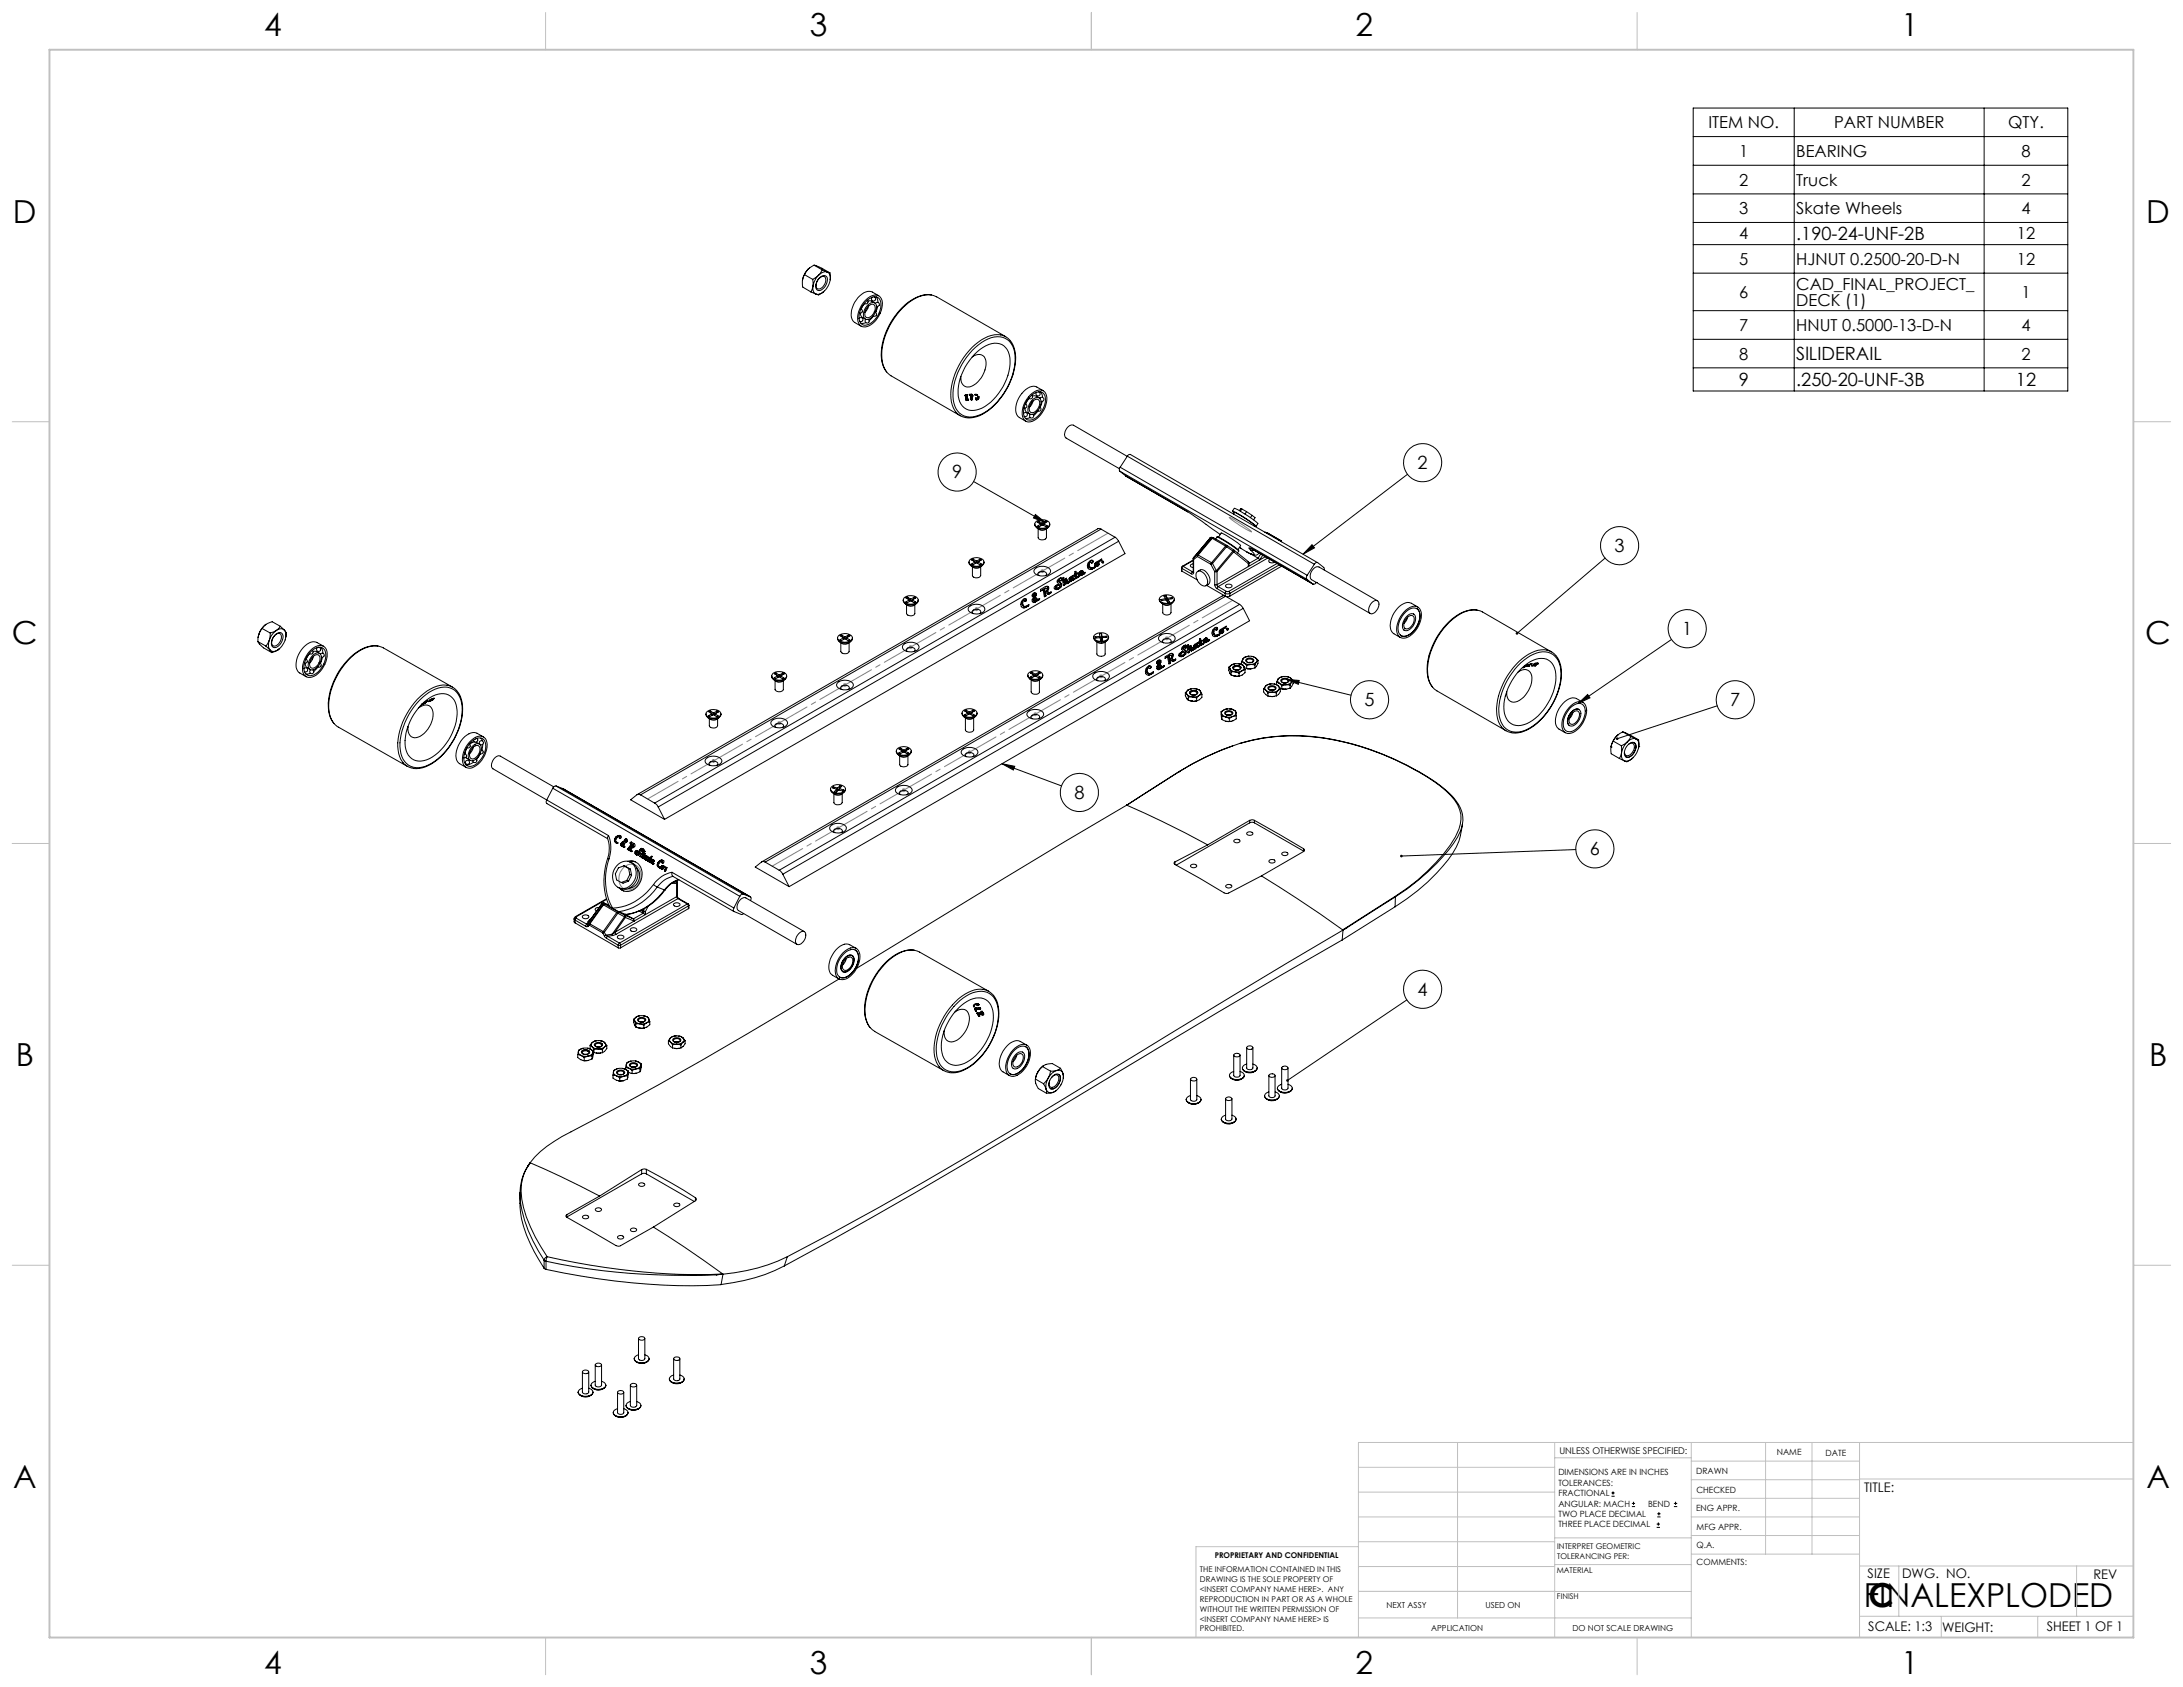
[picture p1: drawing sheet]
<svg xmlns="http://www.w3.org/2000/svg" width="559mm" height="432mm" viewBox="0 0 559 432" stroke-linecap="round" stroke-linejoin="round" font-family="sans-serif">
<defs><g id="words">
<g font-size="8.5">
<text x="477.1" y="411.3">FINALEXPLODED</text>
<text x="478.3" y="411.4">C</text>
</g>
<g font-size="8.1">
<text x="67.6" y="9.3">4</text>
<text x="207.3" y="9.3">3</text>
<text x="347" y="9.3">2</text>
<text x="486.7" y="9.3">1</text>
<text x="3.3" y="57">D</text>
<text x="549.4" y="57">D</text>
<text x="3" y="164.9">C</text>
<text x="549.1" y="164.9">C</text>
<text x="4" y="272.9">B</text>
<text x="550.1" y="272.9">B</text>
<text x="3.3" y="380.8">A</text>
<text x="549.4" y="380.8">A</text>
<text x="67.6" y="428.4">4</text>
<text x="207.3" y="428.4">3</text>
<text x="347" y="428.4">2</text>
<text x="486.7" y="428.4">1</text>
</g>
<g font-size="4.7">
<text x="459.8" y="61.5">.190-24-UNF-2B</text>
<text x="459.8" y="92.2">SlLIDERAIL</text>
<text x="445.1" y="98.8">9</text>
<text x="459.8" y="98.8">.250-20-UNF-3B</text>
<text x="516" y="98.8">12</text>
<text x="243.7" y="122.5">9</text>
<text x="362.9" y="120.1">2</text>
<text x="413.3" y="141.3">3</text>
<text x="430.6" y="162.6">1</text>
<text x="349.3" y="180.7">5</text>
<text x="442.9" y="180.7">7</text>
<text x="275" y="204.5">8</text>
<text x="407" y="218.9">6</text>
<text x="362.9" y="254.8">4</text>
</g>
<g font-size="4.2">
<text x="437.3" y="32.8">ITEM NO.</text>
<text x="469.5" y="32.8">PART NUMBER</text>
<text x="514" y="32.8">QTY.</text>
<text x="445.2" y="40.2">1</text>
<text x="459.8" y="40.2">BEARING</text>
<text x="517.4" y="40.2">8</text>
<text x="445.2" y="47.5">2</text>
<text x="459.8" y="47.5">Truck</text>
<text x="517.4" y="47.5">2</text>
<text x="445.2" y="54.8">3</text>
<text x="459.8" y="54.8">Skate Wheels</text>
<text x="517.4" y="54.8">4</text>
<text x="445.2" y="61.3">4</text>
<text x="516.3" y="61.3">12</text>
<text x="445.2" y="67.8">5</text>
<text x="459.8" y="67.8">HJNUT 0.2500-20-D-N</text>
<text x="516.3" y="67.8">12</text>
<text x="445.2" y="76.2">6</text>
<text x="459.8" y="74.2">CAD_FINAL_PROJECT_</text>
<text x="517.4" y="76.2">1</text>
<text x="459.8" y="78.3">DECK (1)</text>
<text x="445.2" y="84.7">7</text>
<text x="459.8" y="84.7">HNUT 0.5000-13-D-N</text>
<text x="517.4" y="84.7">4</text>
<text x="445.2" y="92">8</text>
<text x="517.4" y="92">2</text>
</g>
<g font-size="3.4">
<text x="477.2" y="381.9">TITLE:</text>
<text x="478.1" y="404">SIZE</text>
<text x="486.9" y="404">DWG. NO.</text>
<text x="535.9" y="404.1">REV</text>
<text x="478.2" y="417.6">SCALE: 1:3</text>
<text x="497.1" y="417.7">WEIGHT:</text>
<text x="523.9" y="417.6">SHEET 1 OF 1</text>
</g>
<text font-size="2.4" x="399.2" y="372.1">UNLESS OTHERWISE SPECIFIED:</text>
<g font-size="2.2">
<text x="398.9" y="377.7">DIMENSIONS ARE IN INCHES</text>
<text x="434.2" y="377.3">DRAWN</text>
<text x="454.8" y="372.5">NAME</text>
<text x="467.3" y="372.6">DATE</text>
<text x="398.9" y="380.3">TOLERANCES:</text>
<text x="398.9" y="383">FRACTIONAL</text>
<text x="434.3" y="382.2">CHECKED</text>
<text x="398.9" y="385.6">ANGULAR: MACH</text>
<text x="398.9" y="388.3">TWO PLACE DECIMAL</text>
<text x="421.9" y="385.6">BEND</text>
<text x="434.2" y="386.9">ENG APPR.</text>
<text x="398.9" y="390.9">THREE PLACE DECIMAL</text>
<text x="434.3" y="391.6">MFG APPR.</text>
<text x="434.3" y="396.3">Q.A.</text>
<text x="434.3" y="400.5">COMMENTS:</text>
</g>
<g font-size="2.1">
<text x="354.9" y="411.6">NEXT ASSY</text>
<text x="380.3" y="411.6">USED ON</text>
<text x="366.3" y="417.4">APPLICATION</text>
<text x="402.5" y="417.5">DO NOT SCALE DRAWING</text>
</g>
<g font-size="2">
<text x="310.9" y="398.8">PROPRIETARY AND CONFIDENTIAL</text>
<text x="398.6" y="396.5">INTERPRET GEOMETRIC</text>
<text x="398.6" y="399">TOLERANCING PER:</text>
<text x="307.2" y="402.4">THE INFORMATION CONTAINED IN THIS</text>
<text x="307.2" y="404.9">DRAWING IS THE SOLE PROPERTY OF</text>
<text x="307.2" y="407.5">&lt;INSERT COMPANY NAME HERE&gt;. ANY</text>
<text x="398.5" y="402.6">MATERIAL</text>
<text x="307.2" y="410">REPRODUCTION IN PART OR AS A WHOLE</text>
<text x="307.2" y="412.5">WITHOUT THE WRITTEN PERMISSION OF</text>
<text x="398.5" y="409.4">FINISH</text>
<text x="307.2" y="415">&lt;INSERT COMPANY NAME HERE&gt; IS</text>
<text x="307.2" y="417.6">PROHIBITED.</text>
</g>
</g></defs>
<g fill="none" stroke="#000" stroke-width=".26">
<path d="M433.4 27.7h95.9v72.4h-95.9zM433.4 35h95.9M459.3 27.7v72.4M507.9 27.7v72.4M433.4 42.3h95.9M433.4 49.6h95.9M433.4 56.9h95.9M205.4 71.7l.1 1.8 2.1 1.2M206 70.3l-.6 1.4M206 70.3l2 1.2M206.9 68.9l-.9 1.4M206.9 68.9a5.4 5.4 0 0 0-1.5 2.8"/>
<path d="M207.3 68.5l-.4 .4M207.6 74.7l1.2 .6M208 71.5l.1 1.8M208.1 73.3a1.83 1.83 0 0 0 .7 2M208.1 73.3l-.5 1.4M208.4 67.9l-1.5 1M208.4 67.9l2 .8 2 1.2M208.4 67.9l2.1 1.2M209.6 70.4l-1.6 1.1M209.6 70.4a5.1 5.1 0 0 0-1.5 2.9M209.7 71.2l.3-.3a1 1 0 0 1 1.4-.3 1 1 0 0 1 .4 1.3 2.75 2.75 0 0 1-2.2 2.5 1.21 1.21 0 0 1-.6-1.9zM209.7 71.2a.89 .89 0 0 1 1.2-.5 .89 .89 0 0 1 .5 1.2 2.14 2.14 0 0 1-2.1 2 1.86 1.86 0 0 1 .4-2.7z"/>
<path d="M210.5 69.1l-.9 1.3M210.5 69.1l1.2 .5M210.7 74.8l-1.1 .7-.8-.2M211.7 69.6a2.22 2.22 0 0 0-2.1 .8M211.7 69.6a1.69 1.69 0 0 1 .8 2M211.7 69.6l.7 .3M212.4 69.9l.1 1.7M212.5 71.6a4.3 4.3 0 0 1-3.2 3.8l-.5-.1M220.4 79.1a.53 .53 0 0 1 .3 .7 .53 .53 0 0 1-.7 .3M221.3 77.2a3.1 3.1 0 0 1 3.8-1.4 3.7 3.7 0 0 1 .2 4.4 5.3 5.3 0 0 1-4.2 3.5 2.37 2.37 0 0 1-1.5-3.3l.8-2zM221.3 77.7l-.8 1.4M221.5 77.4l.9-.9a1.8 1.8 0 0 1 2.3-.4 1.8 1.8 0 0 1 .8 2.1 5.6 5.6 0 0 1-4 5.1 2.02 2.02 0 0 1-1.5-2.9l.7-1.9z"/>
<path d="M222 76.8a.54 .54 0 0 1 .1 .8 .54 .54 0 0 1-.8 0M222.2 77.1a1.57 1.57 0 0 1 1.7 .4M222.2 78a1.21 1.21 0 0 1 2.1 .1 3.2 3.2 0 0 1-2.6 3.7 1.96 1.96 0 0 1-.2-3zM222.3 78.4l.3-.3a.85 .85 0 0 1 1.1-.1 .85 .85 0 0 1 .3 1 2.48 2.48 0 0 1-2 2.3 1.12 1.12 0 0 1-.5-1.7zM222.4 78.3l-.5 1-.5 .6M223.7 76a.54 .54 0 0 1 .4 .7 .54 .54 0 0 1-.8 .2 .54 .54 0 0 1 0-.8M224.1 77.7a.54 .54 0 0 1 .7-.3 .54 .54 0 0 1 .3 .7 .54 .54 0 0 1-.7 .3M224.1 79.9a.54 .54 0 0 1 .2 .8 .54 .54 0 0 1-.8 .2M224.3 76l.5 1.4M224.7 78.4l-.6 1.6M224.9 75.7a3.5 3.5 0 0 0-2.8-1.1 6.2 6.2 0 0 0-4 7.1l.6 .7 1.8 1.1M238.3 75.5a9 9 0 0 0-7.3 3.2 17.4 17.4 0 0 0-5.4 13.1 6.4 6.4 0 0 0 1.3 3.3"/>
<path d="M433.4 62.6h95.9M433.4 69.9h95.9M433.4 79.5h95.9M219.9 81.6a.53 .53 0 0 1 .7-.3 .53 .53 0 0 1 .2 .8 .53 .53 0 0 1-.7 .1M220.2 80.2l.3 .8 1 .7M221.7 81.7a.53 .53 0 0 0-.1 .8 .53 .53 0 0 0 .8 0 .53 .53 0 0 0-.1-.8M221.7 82.6l-1.3 .2M223.6 80.9l-1.1 1.2M248.8 91.4a2.09 2.09 0 0 1 2.6-.5 2.09 2.09 0 0 1 1 2.5 6.7 6.7 0 0 1-4.2 5.6 1.94 1.94 0 0 1-2.2-2.3v-.4M248.9 89.6a9.4 9.4 0 0 1 7.1-3.4 4.9 4.9 0 0 1 3.9 5.7 17.4 17.4 0 0 1-8.7 14.1 4.6 4.6 0 0 1-6.8-2 13.9 13.9 0 0 1 2.4-11.7zM249.5 90.7a7.2 7.2 0 0 1 6.4-2.7 4.1 4.1 0 0 1 2.7 4.4 14.2 14.2 0 0 1-8 12.3 3.7 3.7 0 0 1-5.3-3.3 14.3 14.3 0 0 1 4.2-10.7zM257.5 86.2l-17.7-10.2a5.7 5.7 0 0 0-6.2 .8 17.8 17.8 0 0 0-7.9 14.9 5.3 5.3 0 0 0 2.4 4.5l17.7 10.2"/>
<path d="M258.5 87.1a4.9 4.9 0 0 0-6.4-.6 17.7 17.7 0 0 0-8.7 15.4 4.8 4.8 0 0 0 3.8 5M258.6 87.2a9.8 9.8 0 0 1 .6 9.1 16.5 16.5 0 0 1-9.3 10.4l-1.5 .3-1.2-.1M433.4 86.9h95.9M433.4 94.2h95.9M247 101.2l.2 .1M247.1 101.1l.2 .1M247.2 101.3l.1 .4M247.2 102.1l.2 .2M247.2 102l.1 .1M247.2 101.1h.1M247.2 101.1l-.2 .1M247.2 102.4l.3 .1"/>
<path d="M247.3 101.1v.1M247.3 101.7l.1 .1M247.3 101.5l.2 .2M247.3 101.7l-.1 .5 .3 .3M247.3 101.7h.1M247.3 102.1l.1 .2 .5-.1v.2M247.3 101.2l.2 .5M247.4 101.8l-.1 .3M247.4 101.7v.1M247.5 101.7h-.1M247.5 101h.1l.1 1.1h-.2zM247.5 102l.2 .1"/>
<path d="M247.6 102.2l.3 .2M247.9 102.4l-.4 .1M248.1 101l.2 .1M248.3 101.1l.3 .6-.2 .4 .3 .3M248.3 101.1h-.2l.1-.2a.57 .57 0 0 1 .8 .3M248.4 102.1l.2 .1M248.4 102l.2 .1M248.5 102.2l.2 .2M248.5 101h.1M248.5 101l-.1 .3M248.5 101.4l.2 .1M248.5 101v.1"/>
<path d="M248.5 101.1h.1M248.5 101.1l.2 .4M248.5 101.6l.3 .1M248.6 102.1l.1 .1M248.6 101.4l-.1 .1M248.6 101l.1 .1M248.6 101.1l.2 .1M248.7 101.9v.3M248.7 101.9l-.1 .2M248.7 101.9l-.2-.1 .4 .2M248.7 101.9l.2 .2M248.7 102.2l.2 .1"/>
<path d="M248.8 101.2l-.1 .3M248.8 101.4l.2 .2M248.8 100.9v.2M248.8 101.1v.1M248.8 101.7l.1 .3M248.8 101.1l.2 .1M248.9 102.3l-.2 .1M248.9 102.1v.2M248.9 102v.1M249 101.6l-.2 .1M249 101.2v.4M249.6 100.9l.2 .2"/>
<path d="M249.7 102l.3 .2M249.7 101.9l.2 .4M249.7 101l.4 .1M249.7 101.9l.3 .2M249.7 102.2l.3 .1M249.8 102.3h.1M249.8 101.1a.6 .6 0 0 1 .5 .5 .6 .6 0 0 1-.3 .6M249.8 101.9l.2 .1M249.8 101.9h-.1M249.9 102.3h.1M250 102v.1M250 101v.1"/>
<path d="M250 102.1v.1M250.2 102.1l.2 .1M250.2 101.4l.4 .1v.4M250.3 101.1l-.8-.1 .3 .1M250.3 101.7l.3 .2M250.4 102.2l-.4 .1M250.6 101.9l-.2 .3M262 105.8a.53 .53 0 0 1 .7-.1 .53 .53 0 0 1 .2 .7 .53 .53 0 0 1-.8 .1M262.4 104.5l.2 .8 1 .7M262.5 103.4a.54 .54 0 0 1 .3 .7 .54 .54 0 0 1-.7 .3M263.5 102l-1 1.4M263.7 101.1l.5-.5a2.41 2.41 0 0 1 3.2-.3 5.3 5.3 0 0 1-1.5 6.4 2.61 2.61 0 0 1-3.7 .8 5.4 5.4 0 0 1 1.5-6.4z"/>
<path d="M263.7 106a.55 .55 0 0 0 0 .8 .55 .55 0 0 0 .8 0 .55 .55 0 0 0-.1-.8M263.7 106.9l-1.2 .2M263.9 101.4a2.17 2.17 0 0 1 3.4-.5 5.3 5.3 0 0 1-2 6 1.84 1.84 0 0 1-1.9 .6 1.84 1.84 0 0 1-1.4-1.5 5.8 5.8 0 0 1 1.9-4.6zM264.1 101.1a.54 .54 0 0 1 .1 .8 .54 .54 0 0 1-.8 0M264.3 101.4a1.57 1.57 0 0 1 1.7 .4M264.3 102.3l.4-.3a1.11 1.11 0 0 1 1.4-.1 1.11 1.11 0 0 1 .4 1.4 3.2 3.2 0 0 1-2.7 2.8 1.39 1.39 0 0 1-.6-2l.5-1zM264.4 102.6a.93 .93 0 0 1 1.3-.4 .93 .93 0 0 1 .4 1.2 2.15 2.15 0 0 1-2.3 2.1 2.26 2.26 0 0 1 .6-2.9zM264.4 102.6l-.2 .7-.7 .9M265.7 105.2l-1.1 1.2M265.8 100.3a.53 .53 0 0 1 .4 .7 .53 .53 0 0 1-.8 .2 .53 .53 0 0 1 0-.8M266.2 104.2a.54 .54 0 0 1 .2 .8 .54 .54 0 0 1-.8 .2M266.2 102a.54 .54 0 0 1 .7-.3 .54 .54 0 0 1 .3 .7 .54 .54 0 0 1-.7 .3"/>
<path d="M266.4 100.3l.5 1.4M266.8 102.7l-.6 1.6M267.1 100a3.3 3.3 0 0 0-3-1.1 6.1 6.1 0 0 0-3.8 7.3l.6 .7 1.7 .9M286.6 120l-13.7-7.9a2.2 2.2 0 0 1 1.9-3.3l61.6 35.6M286.7 119.6l-.2 .5 .2 .5M286.7 119.6l1.9-3 .7-.3 48 27.7M286.7 119.6l47.9 27.6M249.2 123.3l18.5 10.5M264.9 134.1a1.6 1.6 0 0 0 2 1.3l1.3-.3 .5-.5v-.5M265 131.7l2.7 2.1-3.2-1.2zM265.2 133.5a2.72 2.72 0 0 1 3.4 .3 1.12 1.12 0 0 1-1.2 1.3 1.87 1.87 0 0 1-2.5-1.1zM265.3 135a1.92 1.92 0 0 0 3 0"/>
<path d="M265.7 135.4v2.2a1.21 1.21 0 0 0 2.2 0v-2.2M265.9 133.4l.9 .5M265.9 133.4l-.4 .3 .9 .4M265.9 133.4l.2 .5M266.4 134.1l-.8 .6 .4 .2 .8-.6 1 .5 .3-.2-.9-.5M266.4 134.1l.1 .4M266.8 133.9v.5M267.2 134.1l-.1 .4M267.6 133.4l.4 .2-.8 .5M267.6 133.4l-.8 .5M267.6 133.4l-.2 .6M281.8 135.4l-.8-.1-117.9 68.1"/>
<path d="M281.8 135.4l-117.8 68M281.8 135.4l3.6 2.1M285.4 137.5l.9 1M285.4 137.5l-117.8 68.1M286.3 138.5l1.7 3.2-117.9 68M286.3 138.5l-117.8 68.1M286.7 120.6l47.8 27.7M286.7 120.6l1.5 1.2M288.2 121.8l15.8 9.2M304 131l8.3 5.8M309.8 137.7l-4.3 5M309.8 137.7h.1"/>
<path d="M309.8 137.7h.3M310.1 137.7l.2 .1M310.1 137.7l-3.6 4.3M310.2 137.5l-.4 .2M310.2 137.5l.3 .1M310.3 137.8l3.4 2M310.3 137.8l-3.6 4.3M310.5 137.6l.2 .1M310.5 137.6l-.4 .1M310.7 137.7l-.4 .1M310.7 137.7l3.4 1.9M311.5 137.5a21.6 21.6 0 0 1 5.6 3.6"/>
<path d="M311.5 137.5l-.3 .5M311.6 137.4l-.1 .1M311.7 137.4l2.2 1.2 3.1 2.2M311.9 137.5l.7-1.1a18.9 18.9 0 0 1 5 3.3l-.7 1M313.7 139.8l.3 .1M313.7 139.8l-3.6 4.2M314 139.9l1.6 1.1M314 139.9l-3.6 4.3M314.1 139.6h.1M314.1 139.6l-.4 .2M314.1 139.6l-.1 .3M314.1 139.6l1.6 1.1"/>
<path d="M315.5 130.8l.4-.7a25.7 25.7 0 0 1 6.1 3.9l-.5 .7M315.7 131.6l.3-.4 .6 .2 3.9 2.5 .5 .5-.1 .1M315.9 131.3l-.4-.5a25.7 25.7 0 0 1 6 3.9l-.6-.2M317.9 130.3l-.4 .6M317.9 130.3l1.2 .7M317.9 130.3l-.3-.1-.3 .5M319.1 131l-.4 .6M319.1 131l1.4 .9M320.5 131.9l-.4 .6M320.5 131.9l.8 .6-.4 .6M323.8 136.2l.5 .1M323.9 136.2l.5 .2"/>
<path d="M324.3 136.3l.1 .1M324.4 136.4l3.4 2M324.4 136.4h.1M327.3 138.2l.5 .2M327.8 138.4l.1 .2M327.8 138.4h.1M327.8 138.4l.2 .1M327.8 138.5l.1 .1M328 138.5h.1M328 138.5v.2M335.8 139.4l.7 .8-2.9 1.7zM360.3 121.4l-26.7 20.5"/>
<path d="M231.2 153.6a1.44 1.44 0 0 0 1.8 1.3 1.52 1.52 0 0 0 2.1-1.3M231.4 153a2.53 2.53 0 0 1 3.6 .4 1.8 1.8 0 0 1-2.4 1.2l-.8-.3a.83 .83 0 0 1-.4-1.3zM231.6 154.4a1.88 1.88 0 0 0 3 0M232.1 154.8v2.2a1.23 1.23 0 0 0 2.1 0v-2.2M232.3 152.8l-.4 .2 .9 .6M232.3 152.8l.8 .6M232.3 152.8l.2 .6M232.8 153.6l-.9 .5 .3 .2 .9-.5M232.8 153.6v.4M233.1 153.4v.4M233.5 153.6l.9 .5-.4 .2-.9-.5M233.5 153.6l-.1 .4"/>
<path d="M234 152.9l.4 .2-.9 .5M234 152.9l-.9 .5M234 152.9l-.2 .5M248 143.8a1.48 1.48 0 0 0 1.9 1.4 1.56 1.56 0 0 0 2-1.4M248.1 155.3a2.85 2.85 0 0 1 4 .4 1.31 1.31 0 0 1-1.5 1.4 2.11 2.11 0 0 1-2.8-1.3zM248.2 143.3a2.45 2.45 0 0 1 3.6 .4 1.76 1.76 0 0 1-2.4 1.2l-.8-.3a.79 .79 0 0 1-.4-1.3zM248.5 144.7a1.94 1.94 0 0 0 3 0M248.9 145.1v2.2a1.2 1.2 0 0 0 2.1 0v-2.2M249.1 143.1l-.4 .2 .9 .5M249.1 143.1l.9 .5M249.1 143.1l.2 .6M249.1 157.1a.49 .49 0 0 1-.3-.5 .49 .49 0 0 1 .4-.5 1.13 1.13 0 0 1 1.8 .7l-.2 .3"/>
<path d="M249.6 143.8l-.9 .6 .4 .2 .8-.6M249.6 143.8l.1 .4M250 143.6v.4M250.3 143.8l.9 .6-.4 .2-.9-.6M250.3 143.8v.5M250.9 143.1l.3 .2-.9 .5M250.9 143.1l-.9 .5M250.9 143.1l-.3 .6M261.6 154.3l.1 .7M261.7 155l.3 .3 .6-.1M261.8 154.2l.1 .7M261.8 154.2l-.2 .1"/>
<path d="M261.9 154.9l.4 .3 1.1-.4-.2 .3M261.9 154.9l-.2 .1M262.1 153.6l-.3 .6M262.1 153.6l.1 .2 .4 .1M262.1 153.6l-.3 .2-.2 .5M262.2 153.3l.3 .2M262.5 153.5l.1 .2M262.6 153.7l-.2 .3M262.6 153.9h-.1M262.6 155.4l-.3 .2M262.7 153.4l-.1-.1a1.27 1.27 0 0 0-1.2 .8 1.27 1.27 0 0 0 .5 1.5l.9-.2M262.7 153.4v.3"/>
<path d="M262.7 153.4l-.2 .1M262.7 153.7l-.1 .2M262.7 153.7h-.1M262.8 155.4h-.2M263 155.2l-.4 .2M263.2 154.8l-.2 .4M263.2 155.1l-.4 .3M263.2 155.1l-.2 .1M264.4 152.2v.2M264.4 152.4h.1M264.5 152.4l.3 .1M264.5 152.1h.1"/>
<path d="M264.5 152.1l-.1 .1M264.5 153.8h.5M264.6 152.3l-.2 .1M264.6 152.3l.1 .1M264.7 152.4l.1 .1M264.7 152.4h-.2M264.7 152l-.1 .3M264.7 152l.2 .1-.1 .4M264.7 152l-.3 .2M264.7 153.7l-.2 .1M264.8 151.8l.3 .2M264.8 153.2l-.3 .3v.3"/>
<path d="M264.8 153.2l.5 .5-.4 .1-.2-.1M264.8 153.2l-.1 .5M264.8 152.9l.7 .6h.2M265 145.6a2.78 2.78 0 0 1 3.9 .4 1.87 1.87 0 0 1-2.5 1.4l-.5-.1a1.09 1.09 0 0 1-1-.5 1.09 1.09 0 0 1 .1-1.2zM265 152.8l.7 .7M265 152.8l-.2 .1M265.1 152v.4M265.1 152.4l-.3 .5M265.3 152.4l-.3 .4M265.3 151.9v.5M265.3 151.9l-.1-.1a.64 .64 0 0 0-.9 .2 .64 .64 0 0 0 .2 .9 .71 .71 0 0 0-.4 .7 .71 .71 0 0 0 .5 .6l1.4-.7M265.3 151.9l-.2 .1"/>
<path d="M265.3 152.4h-.2M265.9 153.5l-.1 .1 .2-.1M266 153.3l-.1 .2M266 147.3a.42 .42 0 0 1-.2-.7 1.43 1.43 0 0 1 2.1 .3l-.3 .4M266.1 153.4l-.1 .1M266.1 153.4v-.2l-.4 .3M266.1 153.4l-.2 .1M267.1 151.1l.3-.2 .4 1.6-.5 .3zM267.3 151l.3 1.6M267.6 150.6h.3a.62 .62 0 0 1-.3 1l.9 .5M267.6 150.6l-1.2 .7M267.6 152.6l-.3 .1"/>
<path d="M267.7 150.6h-.2M267.8 152.5l-.2 .1M267.8 150.1l.4 .3M267.9 151.4l.5 .4 .2-.1M268.1 151.3l.5 .4M268.1 151.3l-.2 .1M268.2 150.4l.1 .3-.4 .7M268.4 150.3v.6l-.3 .4M268.4 150.3l-.3-.3-.6 .2-1.1 .6-.1 .5 1.3-.7M268.4 150.3l-.2 .1M268.5 152.1h-.1M268.7 151.9l-.3 .2"/>
<path d="M268.9 151.6v.2M268.9 151.8l-.2 .1M268.9 151.8l-.4 .3M269.1 151.7l-.2 .1M269.1 151.7v-.2l-.5 .2M270.2 150.2v.3M270.2 150.5l.3 .1M270.4 150.4l.3 .2M270.4 150.1v.3M270.4 150.4l-.2 .1M270.4 150.1l-.2 .1M270.4 150l-.2 .2"/>
<path d="M270.6 150l-.2 .1M270.6 150h-.2M270.6 149.7l.1 .1M270.7 150.6h-.2M270.7 149.8l-.3 .2M270.9 148.8l.6 .7M270.9 150.5l-.2 .1M270.9 150.7l-.3 .2M270.9 149.8l-.2-.2-.4 .3-.4 .2-.1 .4 .3 .4 1-.2M270.9 149.8l-.3 .2M270.9 149.8h-.2M271 148.5l-.1 .3"/>
<path d="M271 148.7l.7 .7M271 148.4v.1M271 148.7l-.1 .1M271.1 150.7h-.2M271.2 148.4l-.2 .3M271.2 148.4l.2 .2h.3M271.2 148.4l-.2 .1M271.3 148h.2M271.5 150.2l-.6 .5M271.5 148l.2 .2M271.5 149.5v.7M271.6 148h-.2a1 1 0 0 0-.8 .9l.3 .5a.62 .62 0 0 1 .4 .7 .62 .62 0 0 1-.6 .5"/>
<path d="M271.6 150.2l-.5 .5M271.6 148l.3 .1M271.6 150.2h-.1M271.6 148h-.1M271.7 148.2l-.2 .5 .2-.1M271.7 149.4l-.1 .8M271.7 149.4l-.2 .1M271.9 148.1v.3l-.2 .2M271.9 148.1l-.2 .1M272.1 147.9l.2 1.1h.2M272.4 149.8l-.2 .1M272.5 149.5l-.1 .3"/>
<path d="M272.5 149l-.2-1.2-.4 .2 .3 1.9M272.6 149.7l-.4 .2M272.6 149.7l-.2 .1M272.6 149.5v.2M272.6 149.5h-.1M272.8 148.8l-.2 .7M272.8 148.8l.1 .5 .3 .1M272.8 148.8l-.2 .1-.1 .6M272.8 148.1l-.1 .5 .2-.1M272.9 148.5h.3M272.9 148.5l.1-.5-.3 .2-.2 .8M272.9 148.5l.1 .1"/>
<path d="M273 148.6l.1 .1M273.1 148.7v.4l.2-.1M273.2 148.5v.1M273.2 148.5l-.2 .1M273.2 148.6l.1 .4M273.2 148.6l-.1 .1M273.4 149.2l-.2 .2M273.6 149l-.2 .2M273.6 149.1l-.4 .3M273.6 149.1l-.2 .1M273.8 149l-.2 .1M273.8 149h-.2"/>
<path d="M273.8 148.8v.2M273.8 148.8h.4M273.8 148.8l-.2 .2M273.8 148l.1 .4M273.8 148h.2l.1 .3M273.9 148.4h.1M274.1 148.3v.1M274.1 148.3l-.2 .1M274.1 148.4h-.2M274.2 148.8h-.1M274.3 147.8l.1 .6h-.3M274.3 147.8l-.5 .2"/>
<path d="M274.3 147.8l-.2 .1M274.3 148.4h-.4M274.4 148.5l-.2 .3M274.4 148.5h.3M274.4 148.5l-.4 .4M274.5 147.4l.1 .8h.2M274.8 148.2l-.2-.9a1.3 1.3 0 0 0-1 1l.2 .5-.5 .2M274.9 148.3l-.2 .2M275 147.4h.1M275.1 148.3l-.4 .2M275.1 148.3h-.2M275.2 147.3l.1 .6"/>
<path d="M275.2 147.3l-.2 .1M275.2 146.3l.1 .6 .2-.1M275.3 147.9h.1M275.3 147.9l-.5 .3M275.3 148l-.2 .3M275.3 148h.2M275.3 148l-.4 .3M275.4 147.1l.1 .6h.2M275.5 146.8l.3-.2-.2 .4M275.5 146.8l-.1-.6-.2 .1-.3 .9 .1 .2 .2-.1M275.6 146.7l-.2 .4M275.6 147l.1 .7"/>
<path d="M275.6 147l-.2 .1M275.7 147.7l.6-.4-.2 .4M275.9 147.7l-.4 .3M276.1 147.4l-.2 .3M276.1 147.7l-.6 .3M276.1 147.7h-.2M276.3 146.6l.1 .4M276.4 147h.1M276.4 147l.2 .1M276.5 146.5l.1 .4M276.5 146.5l-.2 .1M276.6 146.9v.1"/>
<path d="M276.6 147h-.2M276.6 146.9l-.2 .1M276.7 146.2h.1M276.8 146.2l.2 .1M276.8 147l-.2 .1M276.8 146.4l-.5 .2M276.8 146.4l-.3 .1M276.8 146.4v.4M276.9 146.1l.3 .1M276.9 146.1a.7 .7 0 0 0-.7 .4 .7 .7 0 0 0 .2 .9l.5-.2M276.9 146.1l-.1 .1M277 146.3v.3"/>
<path d="M277 146.6l-.2 .1M277.2 146.2v.3M277.2 146.2l-.2 .1M277.2 146.5l-.4 .3M277.2 146.5l-.2 .1M277.4 146.9l-.7 .4 .2-.1M277.5 146.8l-.1 .1M277.6 146.6l-.1 .2M277.6 146.9l-.7 .3M277.6 146.9h-.2M277.7 146.7v-.2l-1.1 .5M277.7 146.7l-.1 .2"/>
<path d="M277.7 146.7l-.2 .1M278.7 144.4l.1 .7M278.8 145.1l.2 .4 .7-.2M278.8 144.4l.1 .7M278.8 144.4h-.1M278.9 145.1h-.1M279.1 143.8l-.3 .6M279.1 143.8l.1 .2h.4M279.1 143.8l-.3 .2-.1 .4M279.2 143.4l.4 .2M279.6 143.6v.3M279.6 143.9l-.2 .2"/>
<path d="M279.6 144l-.1 .1M279.6 145.6l-.3 .1M279.8 143.5v.3M279.8 143.5l-.1-.1a1.27 1.27 0 0 0-1.2 .9 1.27 1.27 0 0 0 .4 1.4l.9-.2-.2 .1M279.8 143.5l-.2 .1M279.8 143.8l-.2 .2M279.8 143.8l-.2 .1M280.2 145l-.1 .3h.1M280.2 145.3l-.6 .3M280.4 144.9l-1 .5-.5-.3M280.4 145l-.2 .3M280.4 144.2l.1 .4"/>
<path d="M280.4 145h-.1M280.4 144.2l.2-.1 .1 .5M280.5 144.6v.1M280.5 144.7h.4M280.7 144.6h.1M280.7 144.6h-.2M280.7 144.6l-.2 .1M280.8 144l.2 .6h-.3M280.8 144l-.4 .2M280.8 144l-.1 .1M280.9 143.9l.2 .2M281 144.9l-.6 .1"/>
<path d="M281.1 143.9l.2 .2M281.1 144.1l.1 .5M281.1 143.9h-.2M281.2 144.6l-.4 .4 .2-.1M281.3 144.1v.4M281.3 144.1h-.2M281.3 144.5l-.3 .4M281.3 144.5l-.1 .1M281.7 143.5l-.8 .4M281.8 143.4l.2-.3-1.4 .8a.6 .6 0 0 0-.2 1M281.8 143.2l-.1 .3M281.8 143.4l-.7 .5"/>
<path d="M281.8 143.4l-.1 .1M282.1 143.7l.2 .1M282.3 143.8v.3M282.5 143.7l-.2 .1M296.8 153.4v.2a2.25 2.25 0 0 0 3.8 0v-.2M296.9 152.9a2.54 2.54 0 0 1 3.7 .2 1.25 1.25 0 0 1-1.4 1.3 1.71 1.71 0 0 1-2.4-1.3zM297.2 154.2a1.88 1.88 0 0 0 3 0M297.2 153.5l.1 .2 1.2-.2 .4 .7M297.2 153.5l.3 .2M297.6 154.6v2.2a1.21 1.21 0 0 0 2.2 0v-2.2M298.3 153.2l-1.1 .3M298.3 153.2l.1 .4"/>
<path d="M298.5 152.5l-.5 .1 .3 .6M298.5 152.5l.3 .6M298.5 152.5l.1 1.2M298.8 153.1v.9M299 153.4l.4 .7-.5 .1M299 153.4l-.1 .8M300 152.9l.2 .3-1.2 .2M300 152.9l-1.2 .2M300 152.9l-.2 .4M302.4 145.3l.1 .9M302.4 145.3l.1 .2M302.5 146.2l4 2.2"/>
<path d="M302.5 145.5v.7M302.5 145.5l2.4 1.4M302.6 145l-.2 .3M302.6 145h.3M302.9 145l-.4 .5M302.9 145l2.4 1.4M305.3 146.4l-.4 .5M305.3 146.4h.1M305.4 146.4h.1M305.4 144.3l-.5 .2-.2 .3 .2 .3 .5 .2M305.4 143l.1 .2M305.4 146.4l.1 .1"/>
<path d="M305.4 143v3.4M305.4 143.3l-2.8 1.7M305.4 146.3l-.1 .1M305.4 143.5l-2.5 1.5M305.5 142.7l-.1 .3M305.5 146.5a.35 .35 0 0 1-.1 .4 .35 .35 0 0 1-.5 0M305.5 142.7v.5M305.5 142.7h.1M305.5 143.2v3.3M306.3 146.5a1.18 1.18 0 0 1 1.9 .3 2.35 2.35 0 0 1 .6 3.1 2.07 2.07 0 0 1-2.5-1.8l-.2-.9zM306.5 142l.2 .1M306.5 142v.5"/>
<path d="M306.5 142.5l-1 .7M306.5 142.5l3.5 1.9M306.5 142l-1 .7M306.6 146.3a1.7 1.7 0 0 1 2.8 .9 1.67 1.67 0 0 1-.7 2.7M306.7 142.1l-.2 .4M306.7 142.1l3.4 1.9M308.9 149.8l4.7 2.8M310 144.4l.9 1.9M310.1 144l.3 .2M310.1 144l-.1 .4M310.4 144.2l-.4 .2M310.4 144.2l1 1.9"/>
<path d="M310.9 149.6l.3 .8 .3 .3M310.9 146.3h.6M310.9 149.6h.6M310.9 146.3v3.3M311.4 146.1l.1 .2M311.4 146.1l-.5 .2M311.5 149.6l.3 .5M311.5 150.7l2.1 1.2M311.5 146.3v3.3M311.8 150.1l-.3 .6M311.8 150.1l2.1 1.3M313.6 151.9l.4 .1 .8-.1"/>
<path d="M313.6 152.6l.4 .1 .8-.1M313.6 151.9v.7M313.7 152.6l-.8-.1-117.9 68.1M313.7 152.6l-117.8 68.1M313.7 152.6l3.6 2.1M313.8 149.8l.7-.3 .6 .1 .3 .4a.97 .97 0 0 1-1.7 0zM313.9 151.4l-.3 .5M313.9 151.4h.6M314.5 151.4l.3 .5M314.8 151.9v.7M315.6 141l.2 .3M315.6 141l-4.2 5.1"/>
<path d="M315.7 140.7h.1M315.7 140.7l-.1 .3M315.8 140.7v.6M315.8 140.7l3.7 3M315.8 141.3l-4.3 5M315.8 141.3l3.7 3M317.1 140.9v.2M317.1 141.1l-.3 .4M317.3 140.1l.5 .3M317.3 140.1l1.9 1.2M317.3 154.7l.9 1M317.3 154.7l-117.8 68"/>
<path d="M318.2 155.7l1.7 3.2-117.9 68M318.2 155.7l-117.8 68.1M319.2 141.3l.2 .1a2.51 2.51 0 0 0 2.7 .4l.1-.2M319.5 143.7l.2 .4M319.5 143.7v.6M319.5 144.3v.7M319.5 145l-8 4.6M319.7 144.1l-.2 .9M319.7 144.1l-.2 .2M320 141.7l2.1 1.2M320.1 140.3l.3 .1M320.1 140.8l.9 .9v.2l-1.8-.6"/>
<path d="M320.3 140.4l-.6-.1 .4 .5M320.3 140.4l15.8 9.1M321 140.8h-.9M322.1 142.9l.3 .4M322.1 142.9l-2.4 1.4M322.2 141.5v.1M322.3 141.5l-.1 .1M322.4 143.3l-2.9 1.7M322.7 141.8l-.6 1.1M323.3 142.1l-.9 1.2M323.9 142.5l-1.5 .8M324.5 142.8l-12.7 7.3"/>
<path d="M325.1 143.2l-.3 .4 .2 .3 .6 .2 .7-.2M326.9 144.2l-12.4 7.2M327.5 144.6l-12.7 7.3M328.1 144.9l-13.3 7.7M334.5 148.3l1.6 1.2M334.6 147.2l-.2 .6 .1 .5M336.4 144.4l.4-.3 .5-.1 1.6 1.3v.6M336.4 144.4l-1.8 2.8M336.9 149.1h.1M336.9 149.1l-.3 .3-.5 .1M351.4 154a.93 .93 0 0 1 1.3-.2 .93 .93 0 0 1 .3 1.2 2.18 2.18 0 0 1-2.2 2.1 1.86 1.86 0 0 1 .3-2.8zM352.6 153.8l-15-8.7a2.25 2.25 0 0 0-2.1 2.9l.2 .4 15 8.6"/>
<path d="M359.8 156.7l.5-.5a1.82 1.82 0 0 1 2.2-.5 1.82 1.82 0 0 1 1 2.1 5.7 5.7 0 0 1-3.9 5.1 1.7 1.7 0 0 1-1.7-2.1l.4-1.9zM359.9 156.1l.5-.3a1.98 1.98 0 0 1 2.4-.5 1.98 1.98 0 0 1 1.1 2.1 6.3 6.3 0 0 1-4.5 5.9 2.11 2.11 0 0 1-1.9-2.9l.7-2zM360 157.9l.3-.3a1.17 1.17 0 0 1 1.6-.4 1.17 1.17 0 0 1 .4 1.6 3.2 3.2 0 0 1-2.4 2.6 1.17 1.17 0 0 1-.9-1.7zM360.3 158l-.3 .8-.6 .8M360.4 157.9a.92 .92 0 0 1 1.2-.3 .92 .92 0 0 1 .4 1.2 2.36 2.36 0 0 1-2.1 2.2 1.8 1.8 0 0 1 .2-2.8zM361.8 157.1l.1 .1M362.6 155.7a3 3 0 0 1 .4 3.9 4.7 4.7 0 0 1-3.9 3.3l-.5-.2M362.9 155.4l-1.6-1a3 3 0 0 0-3.5 1.3 5.7 5.7 0 0 0-1.6 5.9l.6 .6 1.6 1M378 156.1a8.7 8.7 0 0 0-7.2 3.1 17.1 17.1 0 0 0-5.4 13.8 6.1 6.1 0 0 0 1.2 2.8M410.9 142.8l-22.6 19.3M66 164.2l1.5 1.6 2.1 1.2M66 164.2l2.1 1.2"/>
<path d="M66.3 162.4l-.3 1.8M66.3 162.4l-.2 .8M67.1 160.9l-.8 1.5M67.1 160.9l2.1 1.1M67.8 160a5.1 5.1 0 0 0-1.5 2.4M67.8 160h.1M68.1 165.4l1 1M68.9 163.9l-.8 1.5M68.9 163.9a2.55 2.55 0 0 0 .2 2.5M69.1 166.4l.5 .6M69.2 162l-.3 1.9M70.4 162.6a.9 .9 0 0 1 1.2-.5 .9 .9 0 0 1 .4 1.2 2.14 2.14 0 0 1-2 2 1.9 1.9 0 0 1 .4-2.7z"/>
<path d="M70.5 162.5a1.08 1.08 0 0 1 1.5-.5 1.08 1.08 0 0 1 .4 1.5 2.52 2.52 0 0 1-2.3 2.2 1.42 1.42 0 0 1-.4-2zM70.8 161.4a4.7 4.7 0 0 0-1.9 2.5M70.8 161.4l-1.6 .6M71.2 166.3a1.49 1.49 0 0 1-2.1 .1M71.2 166.3l-1.6 .7M71.4 166.1l-.2 .2M71.4 166.1v.1M71.8 160.3l-2.1-1.2a3.7 3.7 0 0 0-2.6 1.8M71.8 160.3l-1 1.1M71.8 160.3l1 1M72.8 161.3a1.54 1.54 0 0 0-2 .1M72.8 161.3a4 4 0 0 1-1.4 4.8l-.2 .2"/>
<path d="M72.8 161.3l.4 .6v1.2M77.8 171.2a.54 .54 0 0 1 .7-.2 .54 .54 0 0 1 .2 .8 .54 .54 0 0 1-.8 .1M78.1 169.8l.1 .5a1.72 1.72 0 0 0 1.2 1.1M78.3 168.7a.54 .54 0 0 1 .3 .7 .54 .54 0 0 1-.7 .3M79.3 167.3l-.9 1.4M79.4 166.9a2.37 2.37 0 0 1 3.5-.7 5 5 0 0 1-1.6 5.9 1.96 1.96 0 0 1-3.3 0 5.3 5.3 0 0 1 1.4-5.2zM79.5 172.3l-1.2 .2M79.6 171.5a.53 .53 0 0 0-.2 .7 .53 .53 0 0 0 .8 .1 .53 .53 0 0 0-.1-.8M79.7 166.2a2.36 2.36 0 0 1 3.6-.3 5.6 5.6 0 0 1-1.3 6 2.94 2.94 0 0 1-3.9 1.1 4.2 4.2 0 0 1 .3-5.1zM79.9 166.5a.53 .53 0 0 1 .1 .8 .53 .53 0 0 1-.8-.1M80.2 166.8a1.63 1.63 0 0 1 1.6 .4M80.2 167.6a1.19 1.19 0 0 1 1.5-.4 1.19 1.19 0 0 1 .6 1.5 3 3 0 0 1-2.7 2.8 1.95 1.95 0 0 1-.1-3z"/>
<path d="M80.2 168a.94 .94 0 0 1 1.2-.4 .94 .94 0 0 1 .5 1.1 2.39 2.39 0 0 1-2 2.3 1.27 1.27 0 0 1-.5-1.8zM80.3 168l-.5 1.1-.5 .6M81.4 170.7l-1.1 1.1M81.5 165.7a.54 .54 0 0 1 .6 .6 .54 .54 0 0 1-.8 .3 .54 .54 0 0 1 .1-.9M81.9 169.8a.53 .53 0 0 1 .2 .7 .53 .53 0 0 1-.7 .1M82 167.4a.53 .53 0 0 1 .7-.2 .53 .53 0 0 1 .3 .7 .53 .53 0 0 1-.7 .3M82.2 165.7l.4 .8 .1 .7M82.6 168.2l-.6 1.6M82.8 165.4l-1.7-.9a3 3 0 0 0-3.5 1.3 6 6 0 0 0-1.6 5.5l.5 .8 1.9 1.1M96.7 165.3a8.6 8.6 0 0 0-7.1 3 17.1 17.1 0 0 0-5.4 13.9 5.7 5.7 0 0 0 1.2 2.9M107.4 179.2a9.4 9.4 0 0 1 7.1-3.3 4.7 4.7 0 0 1 3.8 4.9 16.9 16.9 0 0 1-8.6 15 4.6 4.6 0 0 1-6.8-2.2 13.3 13.3 0 0 1 1.8-10.7l1.2-2zM108.7 179.8h.1"/>
<path d="M108.7 179.8v.1M108.7 179.9l-.3 .2M108.7 179.9l-.2 .2M108.7 179.9h.1M108.8 179.9l-.5 .3M108.8 179.9h.1M108.9 179.9h-.1M108.9 179.7l-.7 .5M108.9 179.7h.1M108.9 179.8v.1M109 179.7l-.2 .2M109 179.6h.1"/>
<path d="M109.1 179.6h-.1M109.1 179.6h.1M109.1 179.5h.1M109.2 179.5l-.1 .1M109.2 179.6l-.2 .1M109.2 179.5h.1M109.2 179.5v.1M109.3 179.5h-.1M109.3 179.5h.1M109.3 179.5l-.3 .1M109.3 179.4v.1M109.4 179.4h.1"/>
<path d="M109.4 179.4l-.2 .2M109.4 179.4l-.5 .3M109.6 179.6l.9-.6zM109.7 179.5h.1M110.2 179.4h.1M110.5 179.3l.3-.1-.2 .1M110.5 179.1h.1M110.5 179.3l-.2-.1 .3 .1M110.6 179.3l-.4 .1M110.6 179.1l-.1 .2M110.7 178.9h.1M110.7 178.9h.2l-.7 .5"/>
<path d="M110.8 178.8l.1 .1M111.1 178.7l.1 .1M111.2 178.8l-.6 .3M111.2 178.8l-1.2 .3 .7-.2M115.8 175.9l-17.7-10.1a5.4 5.4 0 0 0-5.6 .5 17.8 17.8 0 0 0-8.3 15.7 5 5 0 0 0 2.4 4.1l17.7 10.1M116.9 176.8a4.9 4.9 0 0 0-6-.8 17.4 17.4 0 0 0-9 16.1 4.7 4.7 0 0 0 3.8 4.5M117 176.8a8.5 8.5 0 0 1 1.1 7.6 17.1 17.1 0 0 1-9.2 11.9l-1.5 .4h-1.6M197.6 173a1.52 1.52 0 0 0 2 1.3l1.2-.3 .5-.5 .1-.5M197.9 172.3a2.73 2.73 0 0 1 3.4 .4 1.62 1.62 0 0 1-2.2 1.4l-.5-.1a.96 .96 0 0 1-.9-.6 .96 .96 0 0 1 .2-1.1zM197.9 173.9a1.92 1.92 0 0 0 3.1 0M198.4 174.2v2.3a1.23 1.23 0 0 0 2.1 0v-2.3M198.6 172.3l.9 .5"/>
<path d="M198.6 172.3l-.3 .2 .8 .5M198.6 172.3l.3 .6M199.1 173l-.9 .5 .3 .2 1-.5M199.1 173v.4M199.5 172.8v.4M199.8 173l.9 .5-.4 .2-.8-.5M199.8 173v.4M200.4 172.3l.3 .2-.9 .5M200.4 172.3l-.9 .5M200.4 172.3l-.3 .5M214.4 163.3v.2a2.19 2.19 0 0 0 3.4 .6l.3-.2 .1-.6M214.5 174.7a2.86 2.86 0 0 1 3.9 .4 1.87 1.87 0 0 1-2.5 1.5l-.9-.3a.94 .94 0 0 1-.8-.6 .94 .94 0 0 1 .3-1z"/>
<path d="M214.6 162.8a2.44 2.44 0 0 1 3.6 .3 1.93 1.93 0 0 1-2.9 1.1 .91 .91 0 0 1-.7-1.4zM214.8 164.2a1.98 1.98 0 0 0 3 0M215.2 164.5v2.2a1.23 1.23 0 0 0 2.1 0v-2.2M215.4 162.6l-.3 .1 .8 .6M215.4 162.6l.9 .5M215.4 162.6l.3 .5M215.5 176.5a.55 .55 0 0 1-.3-.6 .55 .55 0 0 1 .6-.4h1.1a.55 .55 0 0 1 .5 .3 .55 .55 0 0 1-.2 .6l-.1 .1M215.9 163.3l-.9 .5 .4 .2 .9-.5M215.9 163.3l.1 .4M216.3 163.1v.4M216.7 163.3l.8 .5-.4 .2-.8-.5M216.7 163.3l-.1 .4"/>
<path d="M217.2 162.6l-.9 .5M217.2 162.6l.4 .2-.9 .5M217.2 162.6l-.2 .5M231.3 165a2.78 2.78 0 0 1 3.9 .4 1.55 1.55 0 0 1-1.9 1.5l-1.1-.1a1.11 1.11 0 0 1-1-.6 1.11 1.11 0 0 1 .1-1.2zM232.3 166.8a.42 .42 0 0 1-.2-.7 1.39 1.39 0 0 1 2.1 .2l-.2 .5M263.1 172.8a1.65 1.65 0 0 0 2.3 1.3l.5-.1a1.08 1.08 0 0 0 1-1.2M263.3 172.3a2.53 2.53 0 0 1 3.6 .3 1.81 1.81 0 0 1-2.5 1.2l-.4-.1a.9 .9 0 0 1-.7-1.4zM263.5 173.7a1.92 1.92 0 0 0 3 0M263.9 174v3.1a1.23 1.23 0 0 0 2.2 0v-3.1M264.2 172l-.4 .3 .9 .5M264.2 172l.8 .6M264.2 172l.2 .6"/>
<path d="M264.7 172.8l-.9 .5 .3 .2 .9-.5M264.7 172.8v.4M265 172.6v.4M265.4 172.8l.8 .5-.3 .2-.9-.5M265.4 172.8l-.1 .4M265.9 172.1l.4 .2-.9 .5M265.9 172.1l-.9 .5M265.9 172.1l-.2 .5M279.9 163.1a1.55 1.55 0 0 0 2.1 1.3l.9-.2a1.04 1.04 0 0 0 .9-1.1M280 172.5a2.78 2.78 0 0 1 4 .4 1.55 1.55 0 0 1-2 1.4l-1-.1a1.11 1.11 0 0 1-1.1-.5 1.11 1.11 0 0 1 .1-1.2zM280 162.7a2.56 2.56 0 0 1 3.7 .1 1.54 1.54 0 0 1-2.1 1.3l-.9-.2a.93 .93 0 0 1-.7-1.2zM280.3 163l.1 .3 1.2-.1 .1 .7h.6l-.2-.7"/>
<path d="M280.3 163l.3 .3M280.4 164a1.94 1.94 0 0 0 3 0M280.8 164.3v3.1a1.23 1.23 0 0 0 2.1 0v-3.1M281 174.2l-.3-.3a1.22 1.22 0 0 1 1.1-.8 1.22 1.22 0 0 1 1.2 .7l-.3 .4M281.6 162.9l-1.3 .1M281.6 162.9v.3M282 162.2l.1 .7M282 162.2h-.6l.2 .7M282 162.2v1.7M282.1 162.9l-.1 1 .1-.7M283.3 162.8l.1 .3-1.3 .1M283.3 162.8l-1.2 .1"/>
<path d="M283.3 162.8l-.3 .4M293.5 171.5l.1 .7M293.6 172.2l.4 .3 .5-.1M293.7 171.4l.1 .7M293.7 171.4l-.2 .1M293.8 172.1l.4 .3 1.1-.5-.2 .4M293.8 172.1l-.2 .1M294 170.9l-.3 .5M294 170.9l.2 .2h.3M294 170.9l-.3 .1-.2 .5M294.1 170.5l.3 .1M294.4 170.6l.1 .3"/>
<path d="M294.5 170.9l-.2 .2M294.5 172.6l-.3 .2M294.5 171.1h-.1M294.6 170.6l-.1-.1a1.29 1.29 0 0 0-1.2 .8 1.29 1.29 0 0 0 .5 1.5l.9-.2M294.6 170.6v.3M294.6 170.6h-.2M294.6 170.9l-.1 .2M294.6 170.9h-.1M294.7 172.6h-.2M294.9 172.4l-.4 .2M295.1 172l-.2 .4M295.1 172.3l-.4 .3"/>
<path d="M295.1 172.3l-.2 .1M296.3 169.4v.2M296.3 169.6l.1 .1M296.4 169.7l.3 .1M296.4 169.3l-.1 .1M296.4 171l.3 .1M296.4 169.3h.1M296.5 169.5v.1M296.5 169.5l-.2 .1M296.5 169.6l.2 .2M296.5 169.6l-.1 .1M296.6 169.3l-.1 .2"/>
<path d="M296.6 169.3h.2l-.1 .5M296.6 169.3l-.3 .1M296.6 169.2l-.2 .1M296.6 170.9l-.2 .1M296.7 169l.3 .2M296.7 170.4h-.2l-.1 .6M296.7 170.4l.4 .5-.3 .1-.2-.1M296.7 170.4l-.1 .5M296.7 170l.7 .7 .1-.1M296.9 162.7a2.81 2.81 0 0 1 3.9 .5 1.31 1.31 0 0 1-1.5 1.4 2.11 2.11 0 0 1-2.8-1.3zM296.9 170l.6 .6M296.9 171l-.2 .1"/>
<path d="M296.9 170h-.2M297 169.2v.4M297 169.6l-.3 .4M297.1 169.5l-.2 .5M297.1 169.1v.4M297.1 169.1v-.1a.64 .64 0 0 0-.9 .2 .64 .64 0 0 0 .2 .9 .68 .68 0 0 0-.4 .7 .68 .68 0 0 0 .7 .6l1.2-.7M297.1 169.5l-.1 .1M297.1 169.1l-.1 .1M297.8 170.6l-.1 .2 .2-.1M297.9 170.5l-.1 .1M297.9 164.5a.49 .49 0 0 1-.4-.4 .49 .49 0 0 1 .4-.5 1.13 1.13 0 0 1 1.9 .7l-.3 .2M298 170.6l-.1 .1"/>
<path d="M298 170.6v-.2l-.5 .2M298 170.6h-.2M299.2 168.2l.3 1.6M299.3 167.9l-1.1 .6M299.3 167.9h.1M299.5 169.8l-.3 .1M299.5 167.7l-.2 .2M299.6 169.7l-.4 .2M299.6 169.7l-.3-1.6-.4 .2 .3 1.6M299.6 169.7l-.1 .1M299.7 167.3l.4 .2M299.8 168.6l.5 .4 .2-.1"/>
<path d="M300 168.5l.5 .4M300 168.5l-.2 .1M300.1 167.5l.1 .4-.4 .7M300.3 167.5l.1 .3-.4 .7M300.3 167.5l-.3-.3-.6 .2-1.1 .7-.1 .4 1.5-.8a.61 .61 0 0 1-.2 1.1l.9 .5M300.3 167.5h-.2M300.6 169.1l-.2 .2M300.7 168.9l-.1 .2M300.8 168.8l-.1 .1M300.8 169l-.4 .3M300.8 169l-.2 .1M301 168.9l-.2 .1"/>
<path d="M301 168.9v-.2l-.5 .2M301 168.9h-.3M302.1 167.4v.3M302.1 167.7l.3 .1M302.3 167.6l.2 .1M302.3 167.3v.3M302.3 167.3l-.2 .1M302.3 167.6l-.2 .1M302.3 167.2l-.2 .2M302.5 167.1l-.2 .2M302.5 167.1l-.2 .1M302.5 166.9l.1 .1"/>
<path d="M302.5 167.7l-.1 .1M302.6 167l-.3 .2M302.8 165.9l.6 .8M302.8 166.9l-.2-.1a.92 .92 0 0 0-.9 .9l.3 .4 1-.2M302.8 167.7l-.4 .1M302.8 166.9l-.3 .2M302.8 168l-.3 .1M302.8 166.9l-.2 .1M302.9 165.7l-.1 .2M302.9 165.9l.7 .7M302.9 165.6v.1M302.9 165.9h-.1"/>
<path d="M303 167.9l-.2 .1M303.1 165.6l-.2 .3M303.1 165.6l.1 .2h.4M303.1 165.6l-.2 .1M303.2 165.2h.2M303.3 167.5l-.5 .5M303.4 165.2l.2 .2M303.4 166.7l-.1 .8M303.4 177.3l.4 .4M303.4 177.3v.8l.4 .7M303.5 165.1l-.9 .6-.1 .4 .3 .4a.62 .62 0 0 1 .4 .8 .62 .62 0 0 1-.7 .4M303.5 167.4l-.5 .5"/>
<path d="M303.5 165.1l.2 .2M303.5 167.4l-.2 .1M303.5 165.1l-.1 .1M303.6 165.4l-.2 .5 .2-.1M303.6 166.6l-.1 .8M303.6 166.6l-.2 .1M303.7 165.3l-.1 .5M303.7 165.3l-.1 .1M303.8 177.7l.6 .5 .9 .2M303.8 177.7l.4 .8M303.8 178.8l.4 .4M303.8 178.8l.6 .5 .9 .2"/>
<path d="M304 165.1l.2 1.1h.2M304.1 176.6a.74 .74 0 0 0-.3 1.1M304.1 176.6l-.7 .7M304.2 179.2l1.1 .3M304.2 178.5v.7M304.3 166.9l-.2 .2M304.3 166.8v.1M304.4 166.2l-.2-1.2-.4 .2 .3 1.9M304.4 166.9l-.3 .2M304.4 166.9h-.1M304.5 177.3a1.19 1.19 0 0 1 2.1 0M304.5 166.7l-.1 .2"/>
<path d="M304.5 166.7l-.2 .1M304.7 165.3l-.1 .5 .2-.1M304.7 166l-.2 .7M304.7 166l.1 .5 .2 .1M304.7 166l-.2 .1-.2 .7M304.7 176.9a1.09 1.09 0 0 1 1.9 .6 1.36 1.36 0 0 1-2.1-.2zM304.8 165.7l.1-.5-.3 .1-.2 .9M304.8 165.7h.1M304.9 165.7v.1M304.9 176.3l-.8 .3M304.9 165.8l.1 .5 .2-.1M305 179.5h.1"/>
<path d="M305.1 165.7v.1M305.1 165.7h-.3M305.1 165.7h-.2M305.1 165.8h-.2M305.1 165.8l.1 .4M305.2 177.9h.7M305.3 178.4l1 .2M305.3 178.4l-1.1 .1M305.3 177.9l-.6-.3a.87 .87 0 0 1 .8-.7 .87 .87 0 0 1 .9 .6l-.6 .4M305.3 166.4l-.4 .2h.1M305.5 166.3l-.2 .1M305.5 166.3l-.5 .3"/>
<path d="M305.6 166.2l-.1 .1M305.7 166l-.1 .2M305.7 166h.4M305.7 166l-.2 .3M305.7 165.2l.1 .4M305.7 165.2h.2l.1 .3M305.8 165.6v.1M305.8 176.2l-.9 .1-.8 .3M305.8 176.2l1.1 .4 .4 .3M305.8 176.2a1.59 1.59 0 0 1 1.5 .7M306 165.5v.1M306 165.6l-.2 .1"/>
<path d="M306 165.5l-.2 .1M306.1 176.3h.1M306.1 166l-.1 .1M306.1 179.5h-.8M306.2 165l.1 .6h-.3M306.2 165l-.5 .2M306.2 165l-.2 .1M306.2 165.6l-.4 .1M306.3 165.7l-.2 .3M306.3 165.7h.3M306.3 165.7l-.4 .4M306.3 179.4l-1 .1"/>
<path d="M306.3 178.6v.8M306.4 164.6l.1 .8 .2-.1M306.6 165.7h-.1M306.7 165.3l-.2-.8-.6 .4a.67 .67 0 0 0-.2 1l-.5 .3M306.8 165.5l-.4 .2M306.8 164.6h.1M306.8 164.6l.2-.1 .2 .6M307 178l-.7 .6M307 178l-.8 .3-.9 .1M307 165.5l-.4 .2M307 165.5h-.2M307.1 163.5l.1 .6 .2-.1"/>
<path d="M307.2 165.2l-.2 .3M307.2 165.2h.2M307.2 165.1h.1M307.2 165.2l-.4 .3M307.2 165.1l-.5 .2M307.3 176.9a.73 .73 0 0 1-.3 1.1M307.3 176.9l.4 .8M307.3 164.3l.1 .6h.2M307.4 164l.3-.1-.2 .3M307.4 164l-.1-.6-.2 .1-.3 1.1M307.4 165.2h-.1M307.5 163.9l-.2 .4"/>
<path d="M307.5 164.2l.1 .7M307.5 164.2l-.2 .1M307.6 164.9l.6-.4-.2 .4M307.7 177.7l-.7 .3M307.7 177.7l-.1 .9-1.3 .8M307.8 164.9l-.5 .3M308 164.6l-.2 .3M308 164.9l-.6 .3M308 164.9h-.2M308.2 163.8l.1 .4M308.3 164.2h.1M308.3 164.2h.4"/>
<path d="M308.4 163.7l.1 .4M308.4 163.7l-.2 .1M308.5 164.1l.2 .1M308.5 164.1l-.2 .1M308.5 164.1h.1M308.5 163.4a.59 .59 0 0 0-.6 .5 .59 .59 0 0 0 .5 .6l1-.5M308.6 163.3l.3 .2M308.6 163.3l-.1 .1M308.7 163.5l-.3 .2M308.7 163.5v.4l.4-.2M308.7 163.5l-.5 .3M308.8 163.3l.3 .1"/>
<path d="M308.8 163.3l-.3 .1M308.8 163.3h-.2M308.9 163.5v.3M308.9 163.8l-.2 .1M309.1 163.4v.3M309.1 163.7l-.2 .1M309.1 163.4l-.2 .1M309.4 163.8v.2M309.4 164l-.2 .1 .2-.1M309.6 163.9l-.2 .1M309.6 163.9v-.2l-.9 .5M310.6 161.6l.1 .7"/>
<path d="M310.7 162.3l.2 .3h.5M310.7 161.5l.1 .7M310.7 161.5l-.1 .1M310.8 162.2l-.1 .1M311 161l-.3 .5M311 161l.3 .3 .2-.1M311 161l-.3 .2-.1 .4M311.1 160.6l.4 .2M311.5 160.8v.3M311.5 161.1l-.2 .2M311.5 161.2l-.1 .1M311.5 162.8l-.3 .1"/>
<path d="M311.6 162.5l-.2 .1M311.6 160.7l.1 .3M311.6 160.7v-.1a1.29 1.29 0 0 0-1.3 .9 1.29 1.29 0 0 0 .5 1.4l.9-.2-.2 .1M311.6 160.7l-.1 .1M311.7 161l-.2 .2M311.7 161l-.2 .1M312.1 162.2l-.1 .4 .1-.1M312.1 162.5l-.6 .3M312.3 162.1l-1 .5-.5-.4M312.3 162.1l-.2 .4M312.3 161.4l.1 .5M312.3 162.1l-.1 .1"/>
<path d="M312.3 161.4h.2l.1 .4M312.4 161.9h.1M312.4 161.9h.4M312.6 161.8h.1M312.6 161.8l-.2 .1M312.7 161.2l.1 .7-.2-.1M312.7 161.2l-.4 .2M312.7 161.2l-.1 .1M312.8 161.1h.3l.1 .2M312.8 161.1l.2 .2M312.9 162.1h-.6M313 161.3l.1 .5"/>
<path d="M313.1 161.8l-.4 .3h.2M313.2 161.3v.4M313.2 161.3h-.2M313.2 161.7l-.3 .4M313.2 161.7l-.1 .1M313.7 160.7l.2-.4-1.4 .8a.6 .6 0 0 0-.2 1M313.7 160.3l-.2 .4h.2M313.7 160.7l-.9 .4M314 160.9l.2 .1M314.2 161v.3M314.4 160.9l-.2 .1M314.5 170.8l.4 .4"/>
<path d="M314.5 170.8v.8l.4 .7M314.9 171.2a1.46 1.46 0 0 0 1.3 .7M314.9 171.2l.2 .8M314.9 172.3l.2 .5M314.9 172.3a1.46 1.46 0 0 0 1.3 .8M315.1 172.8l1.1 .3M315.1 172v.8M315.3 170.2a.74 .74 0 0 0-.4 1M315.3 170.2l-.8 .6M315.6 170.9a1.23 1.23 0 0 1 2.1 0M315.7 170.7a1.24 1.24 0 0 1 2 .3 1.23 1.23 0 0 1-2.1-.1zM316 169.9l-.7 .3"/>
<path d="M316.1 173.1h.1M316.2 171.9l1 .4M316.2 171.9l-1.1 .1M316.2 173.1h1M316.2 173.1h.9M316.3 171.5h.7M316.3 171.5l-.5-.4a.88 .88 0 0 1 .8-.5 .88 .88 0 0 1 .8 .6l-.5 .3M317.1 169.9h-1l-.8 .3M317.1 169.9a1.59 1.59 0 0 1 1.3 .7M317.1 169.9l1 .3 .3 .4M317.1 169.9h.1M317.1 173.1h.2"/>
<path d="M317.2 172.3v.8M317.8 169.4l.7 .3M317.8 169.4v.7M318 171.7l-.8 .6M318 171.7l-.6 .2h-1.2M318.2 168.6a.69 .69 0 0 0 .3 1.1M318.2 168.6l-.4 .8M318.4 170.6a.79 .79 0 0 1-.4 1.1M318.4 170.6l.3 .8M318.5 169.7l.9 .4h.8M318.5 169.7l.6 .7M318.5 170.8l.6 .3"/>
<path d="M318.7 171.4l-.7 .3M318.7 171.4v.8l-.7 .6-.8 .3M318.9 168.8a1.22 1.22 0 0 1 2.1 .3 1.24 1.24 0 0 1-2.2-.1zM319.1 171.1l1.1 .1M319.1 168.9l.8-.2 .6 .1 .3 .3a.99 .99 0 0 1-1.7 .1zM319.1 170.4v.7M319.3 171.2h.9M319.5 169.6h.8M319.6 169.5h.6M319.7 168h.9l.8 .4M319.7 168l-.9 .2-.6 .4M319.7 168l-1.1 .2-.4 .4"/>
<path d="M320.2 170.1l-1.1 .3M320.2 170.1l1 .1M320.5 168l.9 .4M321.2 171l-1 .2M321.2 170.2v.8M321.4 168.4a.75 .75 0 0 1 .2 1M321.4 168.4l.6 .6M321.6 169.4l-.5 .5-.9 .2M321.6 169.4l-.4 .8M322 169l-.4 .4M322 169a2.21 2.21 0 0 1-.8 2M323.5 176.3a1.65 1.65 0 0 0 1.1 1.9"/>
<path d="M323.5 176.3l.5 .4M324 175.6a.7 .7 0 0 0 0 1.1M324 175.6l-.5 .7M324 176.7l.7 .4 .9 .1M324 176.7l.6 .7M324.6 178.2l1 .1M324.6 177.4v.8M324.7 175.8a1.21 1.21 0 0 1 1.9 .4 1.21 1.21 0 0 1-2-.2zM324.9 175.9l.9-.1 .7 .3a.9 .9 0 0 1-.9 .6 .9 .9 0 0 1-.8-.6zM325 178.3h.1M325 175.1h.1M325 178.3h.6"/>
<path d="M325 175.1l-1 .5M325.2 176.7h.8M325.3 176.6h.6M325.6 177.2l-1 .2M325.6 177.2l1.1 .1M326.1 175.1l1.1 .4M326.2 178.3h-.6M326.7 178.1l-1.1 .2M326.7 177.3v.8M326.8 174.6l.6 .3M326.8 174.6v.7M327.2 173.8a.73 .73 0 0 0 .2 1.1"/>
<path d="M327.2 173.8l-.4 .8M327.2 175.5a2.77 2.77 0 0 0-3.2 .1M327.2 175.5a.77 .77 0 0 1 0 1.1M327.2 175.5l.5 .7M327.2 176.6l-.8 .5-.8 .1M327.2 176.6l-.5 .7M327.4 174.9l1 .4h.8M327.4 174.9l.7 .6M327.6 176.1l.5 .2M327.7 176.2a1.72 1.72 0 0 1-1 1.9M327.7 176.2l-.5 .4M327.9 174a1.26 1.26 0 0 1 2.1 .2 1.24 1.24 0 0 1-2.2 0z"/>
<path d="M328.1 176.3l1.1 .1M328.1 175.5v.8M328.2 174.1a.8 .8 0 0 1 .9-.3 .8 .8 0 0 1 .5 .8 .8 .8 0 0 1-.9 .3 .8 .8 0 0 1-.5-.8zM328.3 176.4h.9M328.5 174.8h.8M328.6 173.1l-1 .4-.4 .3M328.6 173.1l1 .1 .7 .3M328.6 174.7h.6M328.6 173.1l-1 .3-.4 .4M329.2 175.3l-1.1 .2M329.2 175.3h1M329.2 173.9l3.4 .3-.2 1z"/>
<path d="M329.2 173.9l16.6 4M329.4 173.2h.1M329.5 173.2l.8 .3M330.2 176.1l-1 .3M330.2 175.3v.8M330.3 173.5a.74 .74 0 0 1 .3 1.1M330.3 173.5l.7 .7M330.6 174.6l-.5 .4-.9 .3M330.6 174.6l-.4 .7M331 174.2a2.13 2.13 0 0 1-.8 1.9M331 174.2l-.4 .4M359.4 161.3h.1"/>
<path d="M388.6 172a2.08 2.08 0 0 1 2.6-.4 2.08 2.08 0 0 1 .9 2.5 6.3 6.3 0 0 1-4.6 5.6 2.11 2.11 0 0 1-1.8-2.7M388.8 171.8a8 8 0 0 1 6.4-3.2 3.9 3.9 0 0 1 3.1 3.9 14.4 14.4 0 0 1-7.5 12.7 3.8 3.8 0 0 1-5.8-3.4 14.3 14.3 0 0 1 3.8-10zM389.3 169.7a8.4 8.4 0 0 1 7-2.7 5.1 5.1 0 0 1 3.3 5.4 17.1 17.1 0 0 1-9.3 14.6 4.5 4.5 0 0 1-6.5-3.8 17.2 17.2 0 0 1 5.5-13.5zM389.9 170.9h.1M390 170.8h.1M390.1 170.8h.1M390.1 170.8l-.1 .1M390.1 170.8l.2-.1zM390.1 170.6l.1 .1M390.2 170.7l-.1 .1M390.7 170.3l-.9 .6h.2M390.7 170.4h.1"/>
<path d="M390.7 170.3v.1M390.7 170.6h.1M390.8 170.2v.1M390.8 170.3h.1M390.8 170.6h-.1M390.8 170.6h.1M390.8 170.3l-.6 .4M390.8 170.3l-.1 .1M390.9 170.3l-.2 .1M390.9 170.5h.1M390.9 170.2h.1M390.9 170.4l.1 .1"/>
<path d="M391 170.1l-.3 .2M391 170.5h.1M391 170.2h.1M391 170.2l-.1 .1M391.2 170.4h.1M391.2 170.4l.1 .1M391.3 170.3h.1M391.3 170.5l-.5 .1M391.3 170.5h.1M391.3 170.5l.2-.1-.1 .1M391.3 170.3l-.3 .2M391.4 170.5h-.1"/>
<path d="M391.4 170.5h.1M391.4 170.4v.1M391.5 170.1l.1 .1M391.6 170.2l-.3 .3M391.6 170l.1 .1M391.8 170l-.1 .1M391.8 170l.1 .1M391.8 170h.1M391.8 169.9h.3M391.8 169.9l-1.1 .7M391.8 169.9l.1 .1M391.9 170.1l-.3 .1"/>
<path d="M391.9 170h-.1M391.9 169.9h.1M392 169.9l-.1 .1M392 169.9l-.3 .2M392 169.9h.1M392 170.4l1.1-.5zM392.1 169.9l-.2 .2M392.1 170.4h.1M392.1 170.4h.2M392.6 170.4h.1M392.7 170.4h.3M392.7 170.3h.1"/>
<path d="M392.7 170.3l.2 .1M392.7 170.3l.3 .1M392.9 170.4h.3h-.1M393 170.1l-.4 .3M393 170.1h.1M393 170.4h.1M393.1 170.4h-.1M393.1 170.1l-.2 .3M393.2 169.8l.1 .1M393.2 169.8l.3 .1M393.3 169.9h-.6l.9-.2 .2 .2M393.3 169.9l-.3 .2"/>
<path d="M393.5 169.7l.3 .2M393.8 169.9l-.7 .2M397.2 166.9l-17.7-10.3a6.3 6.3 0 0 0-6.7 1.2 17.8 17.8 0 0 0-7.3 15.2 5.1 5.1 0 0 0 2.3 3.8l17.7 10.2M398.3 167.8a4.8 4.8 0 0 0-6.2-.8 17.5 17.5 0 0 0-8.9 16.2 4.6 4.6 0 0 0 3.7 4.3M398.4 167.9a9.4 9.4 0 0 1 .7 8.4 17.2 17.2 0 0 1-8.9 10.8l-1.6 .5h-1.6M405.2 179.8l-1.6-1a3 3 0 0 0-3.6 1.3 5.7 5.7 0 0 0-1.5 6l.6 .5 1.6 1M427.8 163.7l-23.8 16.4M107.1 181.2a2.12 2.12 0 0 1 3.6 .4 6.4 6.4 0 0 1-4.2 7.2 2.01 2.01 0 0 1-2.1-2.5v-.4M107.8 180.4a7.2 7.2 0 0 1 6.4-2.7 4.2 4.2 0 0 1 2.8 4.3 14.1 14.1 0 0 1-7.8 12.5 3.8 3.8 0 0 1-5.4-3.3 14.2 14.2 0 0 1 4-10.8zM108 180.3l-.4 .4M108 180.3h.1M108.1 180.2l-.1 .1"/>
<path d="M108.1 180.2h.1M108.2 180.2h.1M108.3 180.1l-.4 .3M108.3 180.1l-.2 .1M108.3 180.1h.1M108.3 180.2h.1M108.4 180.1h.1M118.9 192.9a.53 .53 0 0 1 .5 .7 .53 .53 0 0 1-.7 .4M119.3 193.9l1 .7M119.6 191.4l-.5 1.6M120.1 190.5a.53 .53 0 0 1 .2 .7 .53 .53 0 0 1-.8 .1M120.7 189.5a2.25 2.25 0 0 1 3.8 0 6.2 6.2 0 0 1-4.1 7.1 2.09 2.09 0 0 1-2-2.8l.6-2 .7-1.3z"/>
<path d="M120.7 189.9a2.09 2.09 0 0 1 3.3-.3 5.4 5.4 0 0 1-3.6 6.6 1.99 1.99 0 0 1-1.6-2.8l.7-1.9zM120.9 191.1l.3-.4a1.11 1.11 0 0 1 1.4-.3 1.11 1.11 0 0 1 .6 1.3 3.3 3.3 0 0 1-2.5 3 1.46 1.46 0 0 1-.6-2.3zM121.2 191.2l-.3 .9-.7 .8M121.2 195.1l-.1 .1a2.66 2.66 0 0 1-1.9 .5M121.2 191.1a.95 .95 0 0 1 1.3-.2 .95 .95 0 0 1 .3 1.3 2.26 2.26 0 0 1-2.1 2 1.85 1.85 0 0 1 .2-2.7zM121.5 189.9l-1.3 .6M121.8 190l.9 .4M121.9 194.3a.53 .53 0 0 1-.1 .9 .53 .53 0 0 1-.8-.5M122.1 189a.54 .54 0 0 1-.1 .9 .54 .54 0 0 1-.8-.5M123.1 188.9l.4 .7M123.2 191.9a.54 .54 0 0 1 .5 .7 .54 .54 0 0 1-.8 .3l-.9 1.5M123.6 190.5l-.2 1.4"/>
<path d="M123.8 188.6l-1.7-.9a3.2 3.2 0 0 0-3.6 1.3 5.5 5.5 0 0 0-1.3 6l2.1 1.4M180.7 182.7a1.35 1.35 0 0 0 1.8 1.3 1.54 1.54 0 0 0 2-1.3M180.8 194.1a2.86 2.86 0 0 1 3.9 .5 1.87 1.87 0 0 1-2.5 1.4l-.9-.2a.94 .94 0 0 1-.8-.7 .94 .94 0 0 1 .3-1zM181 182.2a2.48 2.48 0 0 1 3.5 .4 1.83 1.83 0 0 1-2.5 1.2l-.4-.1a.88 .88 0 0 1-.8-.6 .88 .88 0 0 1 .2-.9zM181.1 183.6a1.97 1.97 0 0 0 3.1 0M181.6 183.9v1.8a1.23 1.23 0 0 0 2.1 0v-1.8M181.8 182l-.4 .2 .8 .5M181.8 182l.8 .5M181.8 182l.2 .6M181.8 195.9l-.2-.1a.69 .69 0 0 1 .1-.8 .69 .69 0 0 1 .8-.2l.7 .1 .5 .3v.5l-.3 .2M182.2 182.7l-.8 .5 .3 .2 .9-.5 .8 .5 .4-.2-.8-.5M182.2 182.7l.1 .4"/>
<path d="M182.6 182.5v.5M183 182.7v.4M183.6 182l.3 .2-.9 .5M183.6 182l-1 .5M183.6 182l-.3 .6M197.6 184.4a2.78 2.78 0 0 1 4 .5 1.37 1.37 0 0 1-1.5 1.3 2.07 2.07 0 0 1-2.8-1.2zM198.6 186.2l-.2-.3a1.22 1.22 0 0 1 1-.8 1.22 1.22 0 0 1 1.2 .6l-.3 .5M229.4 192.2a1.68 1.68 0 0 0 2.3 1.3l.5-.1a1.16 1.16 0 0 0 1.1-1.2M229.7 191.7a2.51 2.51 0 0 1 3.6 .4 1.53 1.53 0 0 1-2.1 1.2l-1.2-.3a.76 .76 0 0 1-.3-1.3zM229.8 193.1a1.92 1.92 0 0 0 3.1 0M230.3 193.4v2.3a1.23 1.23 0 0 0 2.1 0v-2.3M230.5 191.5l-.4 .2 .9 .5"/>
<path d="M230.5 191.5l.9 .5M230.5 191.5l.3 .6M231 192.2l-.9 .5 .3 .2 1-.5M231 192.2v.4M231.4 192v.4M231.7 192.2l.9 .6-.4 .1-.8-.5M231.7 192.2v.4M232.3 191.5l.3 .2-.9 .5M232.3 191.5l-.9 .5M232.3 191.5l-.3 .6M246.3 182.5v.2a2.22 2.22 0 0 0 3.5 .6l.3-.8M246.3 191.9a2.81 2.81 0 0 1 4 .4 1.37 1.37 0 0 1-1.5 1.4 2.19 2.19 0 0 1-2.8-1.2z"/>
<path d="M246.5 182a2.45 2.45 0 0 1 3.6 .4 1.82 1.82 0 0 1-2.5 1.2l-.4-.2a.9 .9 0 0 1-.7-1.4zM246.7 183.4a1.92 1.92 0 0 0 3 0M247.1 183.7v3.1a1.23 1.23 0 0 0 2.1 0v-3.1M247.3 181.8l-.4 .2 .9 .5M247.3 181.8l.9 .5M247.3 181.8l.2 .6M247.4 193.7l-.3-.3a1.22 1.22 0 0 1 1.1-.8 1.22 1.22 0 0 1 1.1 .6l-.3 .5M247.8 182.5l-.9 .5 .4 .2 .9-.5M247.8 182.5l.1 .4M248.2 182.3v.4M248.5 182.5l.9 .5-.3 .2-.9-.5M248.5 182.5v.4"/>
<path d="M249.1 181.8l.3 .2-.9 .5M249.1 181.8l-.9 .5M249.1 181.8l-.3 .6M256.5 195.5l3.3 .6-.4 1zM256.5 195.5l15.2 5.7M263.2 182.2a2.86 2.86 0 0 1 3.9 .4 1.87 1.87 0 0 1-2.5 1.4l-.9-.2a.94 .94 0 0 1-.8-.6 .94 .94 0 0 1 .3-1zM264.2 184a.55 .55 0 0 1-.3-.7 .55 .55 0 0 1 .6-.3h1.1a.58 .58 0 0 1 .5 .7l-.3 .3M301.8 197.5l-13.4 8.6M301.8 197.5h.1M301.8 197.5l-13.3 8.5M312.6 182.1l.2 2.1M312.6 182.1l.1 .5"/>
<path d="M312.7 182.6l.3 .5 .7 .4M312.7 182.6l.1 .8M312.8 184.2l.9 .4M312.8 183.4l.9 .1M312.8 183.4v.8M313.5 181.6a1.02 1.02 0 0 0-.8 1M313.5 181.6l-.9 .5M313.7 182.1a1.16 1.16 0 0 1 1.9 .6 1.31 1.31 0 0 1-2.1-.1zM313.7 183.5l1 .4M313.7 184.6l1 .1M313.7 184.6h1.4M313.8 182.4l.8-.3a.66 .66 0 0 1 .8 .5 .95 .95 0 0 1-1.7 0z"/>
<path d="M314 184.6h.1M314 181.5h.1M314 181.5l-.5 .1M314.1 183.1h.8M314.3 183.1h.5M314.7 183.9v.8M314.7 181.5h.4M315.1 181.5h.1M315.3 181.5l-.9-.1-.9 .2M315.3 181.5a1.26 1.26 0 0 1 1.1 .9M315.3 181.5l1 .5 .1 .4M315.6 190.9a68.1 68.1 0 0 0-13.8 6.6"/>
<path d="M315.6 183.4l-.9 .5M315.6 183.4l-.9 .2-1-.1M316.4 182.4a1.02 1.02 0 0 1-.8 1M316.4 182.4v.8M316.4 183.2v.8l-.8 .5-.9 .2M316.4 183.2l-.8 .2M317.4 190.3a54.8 54.8 0 0 1 34.7 2 69.9 69.9 0 0 1 11 5.2l-.2-.1M362.9 197.4a65.9 65.9 0 0 0-33.5-9.1 52.1 52.1 0 0 0-24 7.1l-3.6 2.1M362.9 197.4h.1M362.9 197.4l.5 .3M363.1 197.4l.5 .3M363.4 197.7a29.4 29.4 0 0 1 9 7.2 7.3 7.3 0 0 1 1.1 7.3 37.4 37.4 0 0 1-10.6 13.1l-5.8 4.1"/>
<path d="M363.4 197.7h.2M363.6 197.7a25.9 25.9 0 0 1 10 8.6l.7 2 .1 2.5M401.7 185.7h.1M402 181.2l.9-.8a1.72 1.72 0 0 1 2-.2 1.72 1.72 0 0 1 .9 1.8 5.9 5.9 0 0 1-3.8 5.3 1.83 1.83 0 0 1-1.8-2.6l.6-1.8zM402.2 180.6l.5-.4a1.99 1.99 0 0 1 2.3-.5 1.99 1.99 0 0 1 1.2 2.1 6.3 6.3 0 0 1-4.5 5.9 2.05 2.05 0 0 1-1.9-2.8l.4-1.3 .6-1.4zM402.2 182.4l.4-.4a1.19 1.19 0 0 1 1.5-.4 1.19 1.19 0 0 1 .5 1.5 3.2 3.2 0 0 1-2.4 2.7 1.14 1.14 0 0 1-.9-1.6l.3-1zM402.4 182.6l.3-.3a.93 .93 0 0 1 1.2-.3 .93 .93 0 0 1 .4 1.3 2.25 2.25 0 0 1-2.2 2 1.85 1.85 0 0 1 .3-2.7zM402.6 182.4l-.3 .8-.6 .8M404 180.1l2.4-2.3 .6 .8zM404.1 181.6a2.69 2.69 0 0 0-2.8 2.6 1.42 1.42 0 0 0 .4 1.5M404.1 181.5l.1 .1M412.4 191.2h.1"/>
<path d="M412.4 191.1v1.8l2.1 1.2M413 189.7l-.6 1.4M413 189.7l2 1.2M413.9 188.3l-.9 1.4M413.9 188.3a5.6 5.6 0 0 0-1.5 2.8M414.2 188l-.3 .3M414.5 194.1l1.3 .6M415 190.9l.1 1.8M415.1 192.7a1.78 1.78 0 0 0 .7 2M415.1 192.7l-.6 1.4M415.4 187.3l-1.5 1M415.4 187.3l4.1 2.1"/>
<path d="M415.4 187.3l2.1 1.2M416.6 189.9l-1.6 1M416.6 189.9a5.2 5.2 0 0 0-1.5 2.8M417 190.5a.84 .84 0 0 1 1.1-.2 .84 .84 0 0 1 .3 1.1 2.13 2.13 0 0 1-2.1 2l-.4-.6M417 190.4a1.02 1.02 0 0 1 1.4-.3 1.02 1.02 0 0 1 .3 1.3 2.73 2.73 0 0 1-2.2 2.5 1.28 1.28 0 0 1-.6-1.9l.5-.9zM417.5 188.5l-.9 1.4M417.5 188.5l1.2 .6M417.7 194.2l-1.2 .8-.7-.3M417.7 194.2v.1M418.3 190.1a2.36 2.36 0 0 1-.8 3.4 1.11 1.11 0 0 1-1.3 .2M418.7 189.1a2.09 2.09 0 0 0-2.1 .8M418.7 189.1a1.73 1.73 0 0 1 .8 2.1"/>
<path d="M418.7 189.1l.8 .3M419.5 189.4v1.8M419.5 191.1h.1M419.5 191.2a4.4 4.4 0 0 1-3.2 3.6l-.5-.1M439.6 180.7l-25.7 8.4M141.5 201.8l-1.6 3.1-.1 .5 .2 .3 15.5 9M141.5 201.8l47.9 27.6M141.7 201.4l-13.6-7.9a2.2 2.2 0 0 0-2.3 2.8l.4 .5 29.6 17.1M142.3 201.2a.74 .74 0 0 0-.8 .6M142.3 201.2l47.9 27.6M142.3 201.2l1.9 .7M144.2 201.9l47.9 27.7"/>
<path d="M144.2 201.9h.1M155.5 219.7a15.7 15.7 0 0 0 .6 12.4l.7 .4M155.5 219.7l.4 .1M155.8 213.9l-.3 .6a7.7 7.7 0 0 1 0 5.2M155.8 213.9a8.8 8.8 0 0 1 .1 5.9M155.9 219.8a15.7 15.7 0 0 0 .9 12.6M157.3 215.3l.4 .4M157.3 215.3h.1M157.4 215.3l.3 .4M157.4 214.6l-.1 .7M157.4 214.6h.1M157.4 214.6v.7"/>
<path d="M157.7 215.7l.2 .2M157.7 214.2l-.3 .4M157.7 214.2h.1M157.8 214.2l-.4 .4M158.3 213.9l.3-.1a.41 .41 0 0 1 .4 .4 .41 .41 0 0 1-.4 .4M158.3 213.9l-.6 .3M158.3 213.9h.3M158.5 214.5l.1 .1M158.5 214.5h.1M158.6 214.2l-.1 .3M158.6 214.5v.1M158.6 214.2h.1"/>
<path d="M158.6 214.1h.1M158.6 214.1a.87 .87 0 0 0-.9 .6 .87 .87 0 0 0 .5 1.1l-.3 .1M158.6 214.1v.1M158.6 214.2v.3M158.7 214.1l-.1 .1M158.9 216.3l.1 .2M158.9 216.3h.1M158.9 216.3l.2 .2M159 215.9l-.1 .4M159 215.9h.1M159 216.5l.7 .4M159 216.5h.1"/>
<path d="M159.1 216.5l.6 .4M159.3 215.5l-.3 .4M159.3 215.5h.1M159.6 215.8l-.4 .3 .2 .3M159.6 215.8l-.2 .6M159.7 215.4l-.4 .1M159.7 216.9h.1M159.7 215.4h.1M159.8 215.1l-.1 .3M159.8 215.1h.1M159.8 215v.1M159.8 215h.1"/>
<path d="M159.9 215l-.1 .1M160.2 214.7a.5 .5 0 0 1 .4 .6 .5 .5 0 0 1-.6 .4l-.3 .9 .3 .1-.3 .2M160.2 214.7l-.4 .3M160.2 214.7v.1M160.2 214.8l-.3 .2M160.2 214.8h.2M160.3 215l.1 .2M160.3 215l-.2 .4M160.3 215v.2M160.3 215.2l-.2 .2M160.3 215.2h.1M160.4 215.2l-.3 .2"/>
<path d="M160.6 217.4l.3 .2M160.6 217.4h.1M160.7 217.4l.2 .2M161.3 217.7v.1M161.3 217.7h.1M161.3 217.5v.2M161.3 217.7l.1 .1M161.3 215.8l.8 .4M161.3 215.8h.1M161.3 217.5h.1M161.3 217.8l.3 .1M161.3 217.8h.1"/>
<path d="M161.4 217.8l.2 .1M161.4 216.9h.2M161.4 216.9l.5-.6-.4-.2-.9 1.3M161.4 216.9l-.5 .7M161.4 216.9l-.1 .6M161.4 216.9h.1M161.5 216.9h.1M161.5 216.9l-.2 .6M161.6 215.5l1 .8-.3 .6-.6 .2-.1 .6 .3 .1-.3 .1M161.6 215.5l-.3 .3M161.6 216.2l-.9 1.2M161.6 216.9h.1"/>
<path d="M161.6 216.9h.2M161.8 216.8l-.2 .1M161.8 216.8v.1M162.1 216.2v.4M162.1 216.2h.1M162.1 216.6l-.3 .2M162.1 216.2l.1 .4M162.1 216.6h.1M162.2 216.6l-.4 .3M162.6 217.9l.3-.2 .6 .2-.1 .3-.2-.2M162.6 217.9v.6M162.6 218.5l.3 .3"/>
<path d="M162.6 217.9l.1 .1M162.6 218.5h.1M162.7 218.5l.2 .3M162.7 218v.5M162.9 218.8h.1M163 217.7l-.3 .3M163.1 218.7h.2M163.2 218h.1M163.2 218a.33 .33 0 0 0-.3 .4 .33 .33 0 0 0 .4 .3M163.2 218l.2 .1M163.3 218v.1M163.3 218.7h.1"/>
<path d="M163.5 218.4l-.2 .3M163.5 218.4h.1M163.6 218.4l-.3 .3M163.8 219.2l.1 .1M163.8 219.2h.1M163.8 217.5l.3-.3h.5a.38 .38 0 0 1 .3 .5 .38 .38 0 0 1-.5 .3M163.8 217.5l-.3 .9M163.8 217.5h.1M163.9 217.5l-.3 .9M164 203.4h-.9l-1.7 1.3 8.7 5M164 203.4l3.6 2.2M164.3 219.4l.1 .1"/>
<path d="M164.3 217.2l-.4 .3M164.3 219.4h.1M164.4 219.4v.2M164.4 219.5l.2 .2M164.4 219.5v.1M164.4 219.3l-.1 .1M164.4 217.5h-.1a1.28 1.28 0 0 1-1.4 1.3M164.4 217.5h.1M164.4 217.6v.4M164.4 217.4v.1M164.4 219.6l.3 .1M164.4 219.3h.1"/>
<path d="M164.4 217.6h.1M164.4 219.3v.1M164.5 217.5l-.1 .1M164.5 217.6l-.1 .4M164.5 217.5h.1M164.5 218.8l.5-.3 .2 .1-.3 .2 .1 .2-.4 .5 .3 .1M164.5 217.5v.1M164.5 218.8l.7-.9-.3-.2-1.1 1.5M164.5 218.8h.1M164.6 218.9l-.7 .4M164.6 218.9l-.2 .4M164.6 219.7h.1"/>
<path d="M164.6 218.9h.1M164.7 218.9l-.3 .4M164.9 219.6l-.3 .1M164.9 219.6l.1 .3M164.9 219.6l.1 .4M164.9 217.8l-1.1 1.4M165 219.5l-.1 .1M165 219.9v.1M165 219.5h.1M165.1 218.5l-.6 .3M165.2 219.9h-.2M165.2 219.9l.1 .2"/>
<path d="M165.3 219.1h.3M165.3 219.1l-.3 .4M165.3 219.1h.1M165.5 219.3l-.3 .4 .1 .2 .3-.5M165.5 219.3l.1 .1M165.6 219.1l.5 .3-.5 .6 .2 .2M166.2 219.7l-.3 .5M166.2 219.5l-.1 .1 .1 .1M166.2 219.5h.1M166.3 219.5l-.1 .2M166.5 219.4l.3-.3 .2 .1-.4 .5 .2 .1-.3 .1M166.5 219.4l-.3 .1"/>
<path d="M166.5 219.9l-.3 .4 .3 .2M166.5 219.9h.1M166.5 219.4v.1M166.5 219.5h-.2M166.9 219.2l-.4 .3M167.6 205.6l.9 1M168.5 206.6l1.6 3.1M212.6 201.9a1.54 1.54 0 0 0 2 1.3l1.3-.3 .5-.5v-.5M212.7 211.3a2.81 2.81 0 0 1 3.9 .4 1.37 1.37 0 0 1-1.4 1.4 2.14 2.14 0 0 1-2.8-1.2zM213 201.3a2.31 2.31 0 0 1 3.4 .6 2.31 2.31 0 0 1-3.7 .5 .75 .75 0 0 1 .3-1.1zM213 202.8a1.89 1.89 0 0 0 3 0M213.3 201.4l-.2 .2 1.1 .4"/>
<path d="M213.3 201.4l1.1 .3M213.3 201.4l.3 .4M213.5 203.2v2.2a1.23 1.23 0 0 0 2.1 0v-2.2M213.7 213.1a.47 .47 0 0 1-.3-.4 .47 .47 0 0 1 .3-.5 1.13 1.13 0 0 1 1.9 .7l-.3 .2M214.2 202l-.6 .6 .4 .2 .6-.7 1.1 .4 .3-.3M214.2 202v.5M214.4 201.7v.7M214.9 201.9l1.1 .3M214.9 201.9l-.1 .3M215 201.1l.4 .2-.5 .6M215 201.1l-.6 .6M215 201.1l-.3 1.1"/>
<path d="M216 202.2l-.3 .3M229.5 201.6a2.86 2.86 0 0 1 4 .4 1.87 1.87 0 0 1-2.5 1.5l-1-.3a.94 .94 0 0 1-.7-.6 .94 .94 0 0 1 .2-1zM230.5 203.4l-.2-.3a.93 .93 0 0 1 1.3-.8l.8 .4v.4l-.2 .3M288.4 206.1l-31.6 18.8-37.5 23M288.4 206.1h.1M288.4 206.1a254.9 254.9 0 0 1 20.7 10.2M309.1 216.3l-8.4 4.3M315.9 215.1a.82 .82 0 0 1 .8-.3 .82 .82 0 0 1 .7 .6 .82 .82 0 0 1-.9 .4 .82 .82 0 0 1-.6-.7zM319.2 213.2l.4-.3h.6l.5 .5a.92 .92 0 0 1-1.6 0zM319.9 210l.5-.2 .7 .2M319.9 210.6l.5-.1 .7 .1M319.9 210l-10.8 6.3"/>
<path d="M319.9 210.6l-18.8 10.8M319.9 210v.6M321.1 210l12.6 7.2M321.1 210.6l12.6 7.2M321.1 210v.6M328.2 218.4a.82 .82 0 0 1 .8-.4 .82 .82 0 0 1 .6 .7 .82 .82 0 0 1-.8 .3 .82 .82 0 0 1-.6-.6zM333.7 217.2l.2 .3-.2 .4-10.8 6.3M333.7 217.8l.1 .1M333.7 217.2v.6M374.3 211a16.4 16.4 0 0 1-5 10.8 50.6 50.6 0 0 1-12.2 10.3M374.3 211a17.3 17.3 0 0 1-4.9 8.2 57 57 0 0 1-12.2 10.4M374.3 211h.1"/>
<path d="M374.4 210.9l-.1 .1M403.4 217.5l-44.7 1.6M147 235.2v.8l.2 .2M147 235.2l.2 .3M147.2 236.2l11.1 6.4M147.2 235.5v.7M147.2 235.5l2.7 1.6M147.3 234.6l-.3 .6M147.3 234.6l.2 .1M147.5 235l-.3 .5M147.5 234.7v.3M147.5 235l2.7 1.6"/>
<path d="M149.1 234.5l.8-.3 .8 .3a.78 .78 0 0 1-.8 .7 .78 .78 0 0 1-.8-.7zM149.9 237.1h.6M150.2 236.6l-.3 .5M150.2 236.6l.3 .1M150.5 236.7v.4M150.6 235.9l-.4 .7M150.8 236.4l.2 .1M150.8 236.4l.1 .4M150.8 236.4l-.3 .3M150.9 235.8l-.3 .1M150.9 236.8l-.4 .3M150.9 236.8l3.4 2"/>
<path d="M150.9 235.8l-.4 .9M151 235.7l-.1 .1M151 236.5l-.1 .3M151 236.5l3.4 1.9M151.1 235.3l-.5 .6M151.1 235.3l.1 .1M151.2 235.3h-.1M153.4 232.3h-.5l-.5 .3v.3l.3 .3M154.1 231.3l-3.2 4.5M154.1 231.3l.2 .2M154.3 231.5l.2 .1M154.3 238.8l.4 .7"/>
<path d="M154.3 231.5l-3.5 4.9M154.4 238.4l.3 .2M154.4 238.4l-.1 .4M154.5 231.6l3.4 2M154.5 231.6l-3.5 4.9M154.6 231.2l-.5 .1M154.6 231.2l1.3 .5M154.6 231.2h.1M154.6 231.2l.2 .2M154.7 239.5l.6 .7M154.7 238.6l-.4 .2M154.7 238.6l.4 .8"/>
<path d="M154.8 231.4l-.3 .2M154.8 231.4l-.5 .1M154.8 231.4l3.5 2M155.1 239.4l.4 .2M155.1 239.4l-.4 .1M155.3 230l-8 4.6M155.3 230.2l-7.8 4.5M155.5 239.6l-.2 .6M155.5 239.6l3.1 1.8M156.7 239.1l.1 .4M156.7 239.1l-1.6 .3M156.8 232.5l1.6 .9"/>
<path d="M156.8 239.5l-1.3 .1M156.8 232.4v.1M157.4 238.6l-.7 .5M157.4 238.6l.3 .5M157.7 239.1l-.9 .4M157.9 233.6l.3 .2M157.9 233.6l-3.5 4.8M158.1 239.6l.8-.2 .8 .2a.86 .86 0 0 1-.8 .8 .86 .86 0 0 1-.9-.5zM158.2 233.8l1.7 .9M158.2 233.8l-3.5 4.8M158.3 233.4l-.1 .4M158.3 233.4l-.4 .2"/>
<path d="M158.3 233.4l1.7 .9M158.3 221.2a2.73 2.73 0 0 1 3.3-.4 2.73 2.73 0 0 1 1.2 3 3.6 3.6 0 0 1-4.1 3.5 3.5 3.5 0 0 1-.9-5.6zM158.4 233.4l1.8 .7M158.8 227.4l.9 .7M159.7 221.6l1.7 .9M159.7 221.6l1.2 .7M159.7 221.6l-1.4 .5-.8 1.6 .3 1.5 1.2 .7M159.9 234.7l.2 .1M159.9 234.7l-3.2 4.4M160 234.3l-.1 .4M160 234.3l.1 .5M160 234.3l2.1 .9"/>
<path d="M160.1 234l2 1.2M160.1 234.8l-2.7 3.8M160.1 234.8l2.2 1M160.4 225.4l-1.4 .5M160.4 225.4l.5 .1M160.7 220.5a2.99 2.99 0 0 1 3.7 3.4 4.1 4.1 0 0 1-4.7 4.2l-1.2-.8M160.9 225.5l-1.4 .6-.5-.2M160.9 222.3l.3 1.5M160.9 222.3l.5 .2M161 220.6l1.1-.1 .5 .1M161.1 220.6a3.6 3.6 0 0 1 .7 6.2 2.82 2.82 0 0 1-3.3 .5M161.2 223.8l-.8 1.6"/>
<path d="M161.2 223.8l.5 .2M161.4 222.5l.3 1.5M161.4 237.8a.85 .85 0 0 1 .9-.4 .85 .85 0 0 1 .6 .7 .85 .85 0 0 1-.8 .4 .85 .85 0 0 1-.7-.7zM161.7 224l-.8 1.5M162.1 235.2l.2 .6M162.3 235.8l-4.9 2.8M163 222.2a3.2 3.2 0 0 1-2 5.2M163.6 233.2l1 .6M164 233l.6 .3M164.3 232.9l.4 .2M164.6 233.3h.6M164.6 233.8l-2.5 1.4"/>
<path d="M164.6 233.3v.5M164.7 233.1l.5 .2M164.7 233.1l-.1 .2M165 232.6l-.3 .5M165.2 233.3v.8l-.6-.3M165.3 220.1l.3 .2-.3-.2M165.3 220.1h.1M165.8 220.2v.2M165.8 220.2h.1M165.8 220.2h-.2M165.8 220.4l.4 .2M165.8 220.4l.1 .1"/>
<path d="M165.9 220.2v.3M165.9 220.2h.1M165.9 220.5l.4 .2M165.9 232l-.7 1.3M166.2 220.6l.1 .1M166.5 220.6h-.3M166.5 220.6l.2 .3M166.5 220.5l.3 .4M166.6 220.3l-.1 .2M166.6 220.3h.1M166.6 220.3l-.1 .3M166.7 220.9l.4 .3"/>
<path d="M166.7 220.9h.1M166.8 220.9l.4 .3M166.8 220.6v.1l.6 .4-.3 .1M166.9 220.5l-.1 .1M166.9 220a.38 .38 0 0 1 .5 .2 .38 .38 0 0 1-.1 .5M166.9 220l-.3 .3M166.9 220h.2M167 220.6l.3 .1M167 220.6h.1M167.1 220.2l-.2 .3M167.1 220.2l.2 .1M167.1 220.6l.2 .1"/>
<path d="M167.1 220.2h.1M167.1 221.2h.1M167.3 220.3h.1M167.3 220.3l-.3 .3M167.3 226.4a13.7 13.7 0 0 1-10.5 6M167.3 226.4l.9 .6M167.3 220.3l-.2 .3M168.2 227a15 15 0 0 1-9.8 6.4M168.2 227l1.9 .8M168.3 221.7l.3 .3M168.3 221.7h.1M168.3 221.7l.4 .3"/>
<path d="M168.3 220.9v.8M168.3 220.9h.1M168.4 220.9l-.1 .8M168.6 222h.1M168.6 222l.3 .2M168.7 220.5l-.4 .4M168.7 222l.2 .2M168.7 220.5h.1M168.7 220.5l-.3 .4M169.1 222.1l-.2 .1M169.1 222.1l.1 .1M169.2 222.2l.2 .3"/>
<path d="M169.2 222.2h.1M169.2 221.9v.1M169.2 221.9h.1M169.2 220.2h.5a.37 .37 0 0 1 .2 .5 .37 .37 0 0 1-.4 .2M169.2 220.2l-.5 .3M169.2 220.2h.4M169.3 221.8l-.1 .1M169.3 221.9l-.1 .1M169.3 221.8h.1M169.3 221.8v.1M169.3 220.2l-.6 .3M169.5 220.8v.1"/>
<path d="M169.5 222.3h.1M169.5 220.8h.1M169.5 221.5l1.3 .6-.3 .1M169.5 221.5l-.2 .3M169.5 221.5h.3M169.5 220.5v.3M169.5 220.4l.1 .1M169.5 220.5h.1M169.6 220.4a.94 .94 0 0 0-.8 1.5l.4 .1M169.6 220.4l-.1 .1M169.6 221.5l-.3 .3M169.6 220.5l-.1 .3"/>
<path d="M169.6 220.4v.1M169.6 220.5h.1M169.7 221.8l-.3 .3 .1 .2M169.7 221.8h.2M169.7 221.8h.1M169.7 221.8l.2 .1M169.9 221.8l-.4 .5M169.9 221.8v.1M169.9 221.9l-.4 .4M170 221.9l-.2 .5-.4 .1M170 221.9l.5 .3M170.1 227.8a15.1 15.1 0 0 1-9.9 6.3"/>
<path d="M170.1 227.8h.2M170.2 222.7v.3M170.2 222.7h.1M170.3 227.8a14.3 14.3 0 0 1-10.1 6.3M170.3 222.7l-.1 .3M170.5 222.5l-.1 .4-.2 .1M170.5 222.5l-.3 .2M170.5 222.5l-.2 .2M171.9 226.1h1.3M172 223.3a7.3 7.3 0 0 0-4.7 3.1M172 223.3v.7l.2 .3 15.7 9M172 223.3l15.9 9.1"/>
<path d="M172.3 224.3a6.8 6.8 0 0 0-4.1 2.7M172.4 231.4l.5-.3h.7l.4 .3 .1 .2a.97 .97 0 0 1-1.7 0zM172.4 225.8h.8M173 225.5l.2 .3M173.1 225.4l.2 .3M173.2 229.5l.3 .5M173.2 225.8v.3M173.2 229.5l-10.9 6.3M173.2 226.1v3.4M173.3 225.7l.1 .3M173.3 225.7l-.1 .1M173.4 229.3l.3 .7"/>
<path d="M173.4 226l-.2 .1M173.4 229.3l-.2 .2M173.4 226v3.3M173.5 230l-15.8 9.1M173.5 230l2.4 1.4M173.7 225.1a6.9 6.9 0 0 0-3.6 2.7M173.7 230h-.2M173.7 230l2.4 1.4M173.8 225.2l-2.1 1.1-1.4 1.5M175.9 231.4l.3 .5M175.9 231.4l-17.3 10M176.1 231.4l.3 .3"/>
<path d="M176.1 231.4h-.2M176.2 231.9l-17.3 10M176.2 231.9v.7M176.2 232.6l-17.3 10M176.4 231.7l-.2 .9M176.4 231.7l-.2 .2M187.9 232.4a.63 .63 0 0 0 0 .9l1.9 .8 .6-.3M189.4 229.4l-1.5 3M190.2 228.8l-.4 .1-.4 .5M190.2 228.8l2 .8-.1 .9M195.9 220.7l-.8-.1-1.8 1.3 8.7 5M195.9 220.7l3.6 2"/>
<path d="M199.5 222.7l.9 1.1M200.4 223.8l1.6 3.1M204.4 239l.3-.3a.91 .91 0 0 1 1.2-.2 .91 .91 0 0 1 .3 1.2 2.26 2.26 0 0 1-2.1 2.1 1.79 1.79 0 0 1 .3-2.8zM205.9 238.4l-15-8.6a2.25 2.25 0 0 0-2.2 2.9l.4 .4 14.9 8.6M300.7 220.6l-.2 .2 .2 .5M300.7 221.3l13 7.4 .8-.1 8.4-4.4M300.7 220.6v.7M304.8 221.5a.82 .82 0 0 1 .9-.3 .82 .82 0 0 1 .6 .6 .82 .82 0 0 1-.9 .3 .82 .82 0 0 1-.6-.6zM313.8 226.7l.7-.3 .6 .1 .2 .3a.95 .95 0 0 1-1.6 0zM322.9 224.2a337.2 337.2 0 0 1 20.8 13.8M324.9 220.3l.7-.3a.56 .56 0 0 1 .8 .6 .82 .82 0 0 1-.9 .3 .82 .82 0 0 1-.6-.6zM343.8 238.1l-28.7 17.1-43 26.1a1154.6 1154.6 0 0 1-70.6 40.4"/>
<path d="M343.8 238.1l-.2 2.5M344.9 237.4l-1.2 .6M344.9 237.4l-1.1 .7M357.1 229.4l-13.4 8.6M357.1 229.4l.1 .2M357.1 232.1l-13.5 8.5M357.2 229.6l-12.3 7.8M357.2 229.6l-.1 2.5M155.3 240.2l3 1.7M158.3 241.9h.6M158.3 242.6h.6M158.3 241.9v.7"/>
<path d="M158.6 241.4l-.3 .5M158.6 241.4l.3 .5M158.9 241.9v.7M163.7 260l-.8 .2M164.7 260h-.7l-1.1 .2M164.7 260l.9 .2 .5 .5M164.7 260l1.1 .3 .3 .4M164.8 260h.1M214.8 250.5a1134.5 1134.5 0 0 1-70.9 40.4 23.8 23.8 0 0 0-8.5 7.1l-.3 .4M215.7 244l1-.9a1.99 1.99 0 0 1 2.4-.4 1.99 1.99 0 0 1 1 2.2 6.7 6.7 0 0 1-3.9 5.8 1.91 1.91 0 0 1-2.4-2.2l.2-1.3 .5-1.4zM215.7 248.7h.1M216.2 243.9l.5-.3a1.83 1.83 0 0 1 2.2-.4 1.83 1.83 0 0 1 .9 2.1 5.6 5.6 0 0 1-4 5 1.76 1.76 0 0 1-1.6-2.3l.2-1.2 .5-1.3z"/>
<path d="M216.2 245.3l.4-.4a1.16 1.16 0 0 1 1.6-.3 1.16 1.16 0 0 1 .3 1.6 3.1 3.1 0 0 1-2.4 2.6 1.63 1.63 0 0 1-.5-2.7zM216.3 245.3a1.25 1.25 0 0 1 1.2-.9 1.25 1.25 0 0 1 1.2 .9 3.3 3.3 0 0 1-2.5 3.5 1.38 1.38 0 0 1-.7-2.2zM216.6 245.3a.94 .94 0 0 1 1.3-.3 .94 .94 0 0 1 .4 1.2 2.36 2.36 0 0 1-2.1 2.2 1.7 1.7 0 0 1 .1-2.7zM216.6 245.3l-.2 .8-.7 1M218.1 244.5l.1 .1M218.9 243.1a3.2 3.2 0 0 1 .4 4.1 4.5 4.5 0 0 1-4 3.1l-.4-.2M219.2 242.7l-1.7-.9a2.93 2.93 0 0 0-3.5 1.3 5.9 5.9 0 0 0-1.5 6l.6 .5 1.7 1M233.9 243.2a9.4 9.4 0 0 0-7.9 4 17 17 0 0 0-4.6 12.8l.5 1.5 .8 1.5M244.4 259.1a2.12 2.12 0 0 1 2.3-.7 2.12 2.12 0 0 1 1.4 2 6.7 6.7 0 0 1-4.1 6.2 1.95 1.95 0 0 1-2.3-2.3v-.5M245 256.8a8.4 8.4 0 0 1 7-3 4.6 4.6 0 0 1 3.5 4.3 16.7 16.7 0 0 1-8.9 15.7 4.6 4.6 0 0 1-6.9-4.2 16.9 16.9 0 0 1 5.3-12.8zM245.5 257.9a6.6 6.6 0 0 1 6.3-2.3 4.5 4.5 0 0 1 2.5 4.7 14.3 14.3 0 0 1-7.5 11.9 3.9 3.9 0 0 1-5.8-3.6 14.2 14.2 0 0 1 4.5-10.7zM249.2 257.4l.1 .1"/>
<path d="M249.2 257.6l.2 .1M249.3 257.5l.1 .2M249.5 257l.2 .1M249.6 258.3l.1 .1M249.6 258.3h.1M249.7 258.3v.1M249.7 257.1l-.4 .4M249.7 258.8h.1M249.7 258.5l.1 .2M249.7 258.5l.1 .1M249.7 258.8h.2M249.8 258.6l.1 .2"/>
<path d="M249.8 258.2l-.2-.1v.2M249.8 258.2l-.1 .1M249.8 258.2h.3M249.8 258.7l-.1 .1M249.8 258.3l-.1 .2M249.8 258l.3 .2M249.8 258.7l.1 .1M249.9 256.9l.2 .2M249.9 258.1h.2M249.9 258.1h.1M249.9 258.1l.4 .2M250 259.3l1.1-.2 .2 .2-1.1 .2z"/>
<path d="M250 256.9l.3 .2M250.1 256.9l.5 .3M250.1 257.1h-.4M250.1 257.1h.3l-.2 .1M250.1 257.4h.1M250.1 258.2l-.4 .2M250.1 258.1l.4 .3M250.2 257.2l-.1 .2M250.2 257.2l.2 .2M250.2 257.4h.2M250.2 256.9l.4 .2M250.3 258.1a.46 .46 0 0 0-.7-.1 .46 .46 0 0 0 .1 .8"/>
<path d="M250.3 258.1h-.2M250.3 258.1l.2 .1M250.3 259.3l-.3 .1M250.3 258.3l-.5 .3M250.3 258.3l.2 .1M250.4 259.8l.2 .3M250.4 259.8l.2 .1M250.4 259.9l.4 .2M250.5 258l.2 .1M250.5 258l.5 .1M250.5 258l-.2 .1M250.5 258.4h.3"/>
<path d="M250.5 258l.3 .1M250.6 257.1v.1M250.6 257.1a.84 .84 0 0 0-1.4 .6h.2M250.6 257.2l-.2 .2M250.6 258.2l.2 .2M250.6 259.9l.2 .2M250.6 258.1l-.1 .1M250.6 258.1h.1M250.7 258.1h.1M250.7 259.5l.2 .2M250.8 257.9l.2 .2M250.8 258.1l-.3 .1"/>
<path d="M250.8 259.4l.1 .1M250.8 259.4l-.4 .4M250.8 259.4v.1M250.9 259.7l.7 .1M250.9 259.5h.1M250.9 259.7l-.3 .2M251 259.2l.3 .1M251 258.1l-.2 .3M251.3 259.1l.5 .3M251.3 259.6l.3 .2M251.8 259.4v.2l-.2 .2M251.8 259.4l-.4-.6h-.3l.4 .7h-.6"/>
<path d="M253.1 253.7l-17.7-10a5.7 5.7 0 0 0-6.1 .7 17.5 17.5 0 0 0-7.8 15.9 5 5 0 0 0 2.4 3.7l17.7 10M254.2 254.7a4.9 4.9 0 0 0-6.3-.7 17.6 17.6 0 0 0-8.7 16.3 4.6 4.6 0 0 0 3.8 4.2M254.3 254.8a8.9 8.9 0 0 1 1 7.6 17.4 17.4 0 0 1-9.2 11.8l-1.6 .4-1.4-.1M343.6 240.6a2926.1 2926.1 0 0 0-63.7 37.6l-22.9 13.7a1480.4 1480.4 0 0 1-56.2 32.1M360.1 255.9l-30.5 20.6M147.9 269.9v.8l.8 .6 .8 .2M147.9 269.9l.8 .2M148.1 269.1a.9 .9 0 0 0 .6 1M148.1 269.1l-.2 .8M148.7 270.1l.9 .3 .9-.1M148.7 270.1l.8 .6M148.8 269.3a1.23 1.23 0 0 1 2.2 0"/>
<path d="M149 269l.5-.3h.7a.6 .6 0 0 1 .7 .7 1.21 1.21 0 0 1-2.1-.2zM149.2 268.3l-.8 .3-.3 .5M149.2 268.3h1l.9 .2M149.2 268.3l-1 .4-.1 .4M149.5 269.9h.7M149.5 270.7v.8M149.6 269.9a.53 .53 0 0 1-.5-.6 .91 .91 0 0 1 .9-.4 .91 .91 0 0 1 .7 .7l-.5 .3M150.4 268.3h.1M150.5 268.3l.6 .2M150.5 270.3l-1 .4M150.5 271.4l-1 .1M150.5 271.4l-1.2 .1"/>
<path d="M151.1 267.5l.5 .4M151.1 268.5a.88 .88 0 0 1 .6 1M151.1 268.5l.8 .6M151.1 267.5l.1 1.1M151.6 267.9l.6 .4 .9 .2M151.6 267.9l.4 .7M151.6 270.3h-1.1M151.6 271l-1.1 .4M151.6 270.3v.7M151.6 266.8a2.64 2.64 0 0 1 3.2 .1M151.6 266.8a.69 .69 0 0 0 0 1.1M151.6 266.8l-.5 .7"/>
<path d="M151.7 269.5l-.5 .6-.7 .2M151.7 269.5l-.1 .8M151.9 269.3l.1 .1M151.9 269.1l-.2 .4M151.9 269.1v.7l-.3 1.2M152 269.4l1.1 .2M152 268.6v.8M152.3 267.1a1.18 1.18 0 0 1 1.9 .4 1.41 1.41 0 0 1-2.1 0zM152.5 267.2l.9-.1a.53 .53 0 0 1 .6 .6 .91 .91 0 0 1-.9 .3 .91 .91 0 0 1-.7-.6zM152.6 266.4l-1 .4M152.6 269.6h.1M152.6 266.4h.1"/>
<path d="M152.6 269.6h.5M152.8 268h.8M152.9 267.9h.6M153.1 268.5l-1.1 .1M153.1 268.5l1.1 .2M153.7 269.6h-.6M153.7 269.6h.1M153.7 266.4h.1M153.7 266.4l.6 .1 .5 .4M154.2 269.5l-1.1 .1M154.2 268.7v.8M154.8 268l-.7 .4-1 .1"/>
<path d="M154.8 268l-.6 .7M154.8 266.9a.66 .66 0 0 1 0 1.1M154.8 266.9l.5 .7M155.3 267.6a1.79 1.79 0 0 1-1.1 1.9M155.3 267.6l-.5 .4M156.9 275.2l.1 .8 .8 .5 .8 .2M156.9 275.2l.9 .2M157 274.4a1.12 1.12 0 0 0 .8 1M157 274.4l-.1 .8M157.8 275.4l.8 .5M157.8 275.4l1.8 .1M157.9 274.2a1.24 1.24 0 0 1 2 .4 1.21 1.21 0 0 1-2.1-.2z"/>
<path d="M158.1 273.5l1.2-.1 .6 .2M158.1 273.5a1.37 1.37 0 0 0-1.1 .9M158.1 274.4a.83 .83 0 0 1 .9-.3 .83 .83 0 0 1 .6 .7l-.5 .3h-.6l-.5-.4zM158.1 273.5l-1 .5-.1 .4M158.3 276.6h.1M158.5 275.1h.7M158.6 275h.5M158.6 275.9v.8M159.4 273.5l.5 .1M159.4 273.5h.1M159.6 276.6l-1 .1M159.6 275.5l-1 .4"/>
<path d="M159.6 276.6h-1.3M159.9 273.6a1.03 1.03 0 0 1 .8 1M159.9 273.6l.9 .5M160.2 273.2l.8 .2M160.2 273.2v.6M160.3 272.4a.97 .97 0 0 0 .7 1M160.3 272.4l-.1 .8M160.6 276.2l-1 .4M160.6 275.4l-1 .1M160.6 275.4v.8M160.7 274.6a1.37 1.37 0 0 1-1.1 .9M160.7 274.6l-.1 .8"/>
<path d="M160.8 274.4l1 .4M160.8 274.1l-.1 .5M160.8 274.1l-.2 2.1M161 273.4l.8 .6M161 273.4l.9 .2h.9M161.3 272.3l.5-.3h.7a.6 .6 0 0 1 .7 .7 1.21 1.21 0 0 1-2.1-.2zM161.4 272.5a.86 .86 0 0 1 .9-.3 .86 .86 0 0 1 .6 .7l-.8 .3a.57 .57 0 0 1-.7-.7zM161.5 271.6l-.8 .3-.4 .5M161.5 271.6l1-.1 .8 .3M161.5 271.6l-1 .4-.2 .4M161.6 274.7h.1M161.8 273.2h.7"/>
<path d="M161.8 274v.8M161.9 273.1h.6M162.2 260.9l.3 1.5M162.2 260.9l.3 .4M162.5 261.3l.6 .6 .7 .1M162.5 261.3l.2 .8M162.5 262.4l.2 .5M162.5 262.4l.6 .6 .7 .2M162.7 274.7h.1M162.7 271.6l.6 .2M162.7 262.9l1.1 .3M162.7 262.1v.8"/>
<path d="M162.8 273.6l-1 .4M162.8 274.7l-1 .1M162.8 274.7h-1.2M162.9 260.2a.83 .83 0 0 0-.4 1.1M162.9 260.2l-.7 .7M163.3 260.8a1.24 1.24 0 0 1 2 .3 1.22 1.22 0 0 1-2.1-.2zM163.3 271.8a.88 .88 0 0 1 .7 1M163.3 271.8l.8 .5M163.6 260.8l.9-.1 .6 .4a.88 .88 0 0 1-.8 .5 .88 .88 0 0 1-.9-.6zM163.7 263.2h.1M163.8 262l1 .4M163.8 263.2h1"/>
<path d="M163.8 262l-1.1 .1M163.8 273.5l-1 .1M163.8 274.3l-1 .4M163.8 273.5v.8M163.9 261.6h.7M164 261.5h.5M164 272.8l-.6 .6-.6 .2M164 272.8l-.2 .7M164.1 272.3l-.3 2M164.1 272.3l-.1 .5M164.8 262.4v.8M164.9 263.1l-.1 .1"/>
<path d="M165.6 261.8l-.8 .6M165.6 261.8l-.9 .2h-.9M166.1 260.7a.78 .78 0 0 1-.5 1.1M166.1 260.7l.2 .8M166.3 261.5v.8l-.7 .6-.8 .3M166.3 261.5l-.7 .3M171.1 266.3a1.62 1.62 0 0 0 1.1 1.9M171.1 266.3l.5 .4M171.6 265.6a2.77 2.77 0 0 1 3.2 .1M171.6 266.7l.9 .5 .7 .1M171.6 265.6a.73 .73 0 0 0 0 1.1M171.6 266.7l.6 .7"/>
<path d="M171.6 265.6l-.5 .7M172.2 268.2l1 .2M172.2 267.4v.8M172.3 265.9l.6-.3h.7a.6 .6 0 0 1 .7 .7 1.21 1.21 0 0 1-2.1-.2zM172.5 266.1l.9-.3 .7 .4a.87 .87 0 0 1-.9 .6 .87 .87 0 0 1-.8-.6zM172.7 268.4h.1M172.7 265.2h.1M172.7 268.4h.5M172.7 265.2l-1.1 .4M172.9 266.8h.7M173 266.7h.5M173.2 267.3l-1 .1"/>
<path d="M173.2 267.3l1.1 .1M173.8 268.4h-.6M173.8 268.4h.1M173.8 265.2h.1M173.8 265.2l1 .5M174.3 268.2l-1.1 .2M174.3 267.4v.8M174.8 265.7a.69 .69 0 0 1 0 1M174.8 266.7l-.6 .4-1 .2M174.8 266.7l-.5 .7M174.8 265.7l.6 .7M175.4 266.4l-.6 .3"/>
<path d="M175.4 266.4a1.76 1.76 0 0 1-1.1 1.8M250.6 260.1h.1M250.6 260.1h.2M259.4 273.4v.1M259.8 268.3a2.31 2.31 0 0 1 3.6-.3 5.9 5.9 0 0 1-2 6.5 2.31 2.31 0 0 1-3.6 .3 5.9 5.9 0 0 1 2-6.5zM259.8 268.7a2.03 2.03 0 0 1 3.3-.2 5.4 5.4 0 0 1-2.2 6 1.82 1.82 0 0 1-2.3 .4 1.82 1.82 0 0 1-.8-2.1l.5-1.9 .6-1.2zM260 269.9a1.26 1.26 0 0 1 1.7-.6 1.26 1.26 0 0 1 .5 1.8 2.7 2.7 0 0 1-2.8 2.4 2.3 2.3 0 0 1 .2-3.2zM260.2 270.1a1 1 0 0 1 1.4-.3 1 1 0 0 1 .2 1.5 1.92 1.92 0 0 1-2.2 1.7 2.15 2.15 0 0 1 .6-2.9zM260.2 270.1l-.2 .7-.7 1M261.7 269.3h.1M262.5 267.9a3.2 3.2 0 0 1 .4 4 4.6 4.6 0 0 1-4 3.1l-.3-.1M262.8 267.5l-1.6-.9a3 3 0 0 0-3.5 1.2 5.6 5.6 0 0 0-1.5 6l.3 .4 1.9 1.1"/>
<path d="M265 276.2l.1 1 .7 1.4 2.1 1.2M265 276.2l2.1 1.2M265.6 274.4l-.6 1.8M265.6 274.4l-.6 1.9M266.8 273l-1.2 1.4M266.8 273l1.1-.6 1.5-.2 2.1 1.2M266.8 273l2.1 1.2M267 272.8l-1.4 1.6M267.1 277.4l.7 1.4M267.8 278.8a1.22 1.22 0 0 0 1.6 .8M267.8 278.8l.1 1M268.3 275.9l-1.2 1.5"/>
<path d="M268.3 275.9a3.9 3.9 0 0 0-.5 2.9M268.9 274.2l-.6 1.7M269.1 275.8l.3-.3a.9 .9 0 0 1 1.2-.3 .9 .9 0 0 1 .4 1.2 1.98 1.98 0 0 1-2.1 1.9 1.36 1.36 0 0 1-.2-1.7M269.4 279.6l-1.5 .2M269.6 275.3a1.01 1.01 0 0 1 1.3-.4 1.01 1.01 0 0 1 .5 1.3 2.6 2.6 0 0 1-2.4 2.5 2.23 2.23 0 0 1 .6-3.4zM270.4 279.2l-1 .4M270.5 274a3.8 3.8 0 0 0-2.2 1.9M270.5 274a1.17 1.17 0 0 1 1.6 .8M270.5 274l-1.6 .2M271 275a2.26 2.26 0 0 1-.7 3.3 1.31 1.31 0 0 1-1.4 .4M271.5 273.4l-1 .6M271.5 273.4l.6 1.4"/>
<path d="M272.1 274.8a4.6 4.6 0 0 1-2.7 4.8M272.1 274.8l.1 1.2M304.7 276.2v5.2a.94 .94 0 0 0 1.7 0v-5.2M304.9 276a.76 .76 0 0 1 .8-.3 .76 .76 0 0 1 .5 .8l-.4 .2-.7-.1-.3-.3zM314.7 275.2a2.03 2.03 0 0 0 3 1l.6-.4 .2-.6M315 275.9a2.43 2.43 0 0 0 3.2 0M315.8 270.1v5.1a.92 .92 0 0 0 1.6 0v-5.1M315.8 274.2a1.02 1.02 0 0 0-1.1 1.1 1.02 1.02 0 0 0 1.2 1 1.95 1.95 0 0 0 2.6-1.1l-.3-.5-.8-.5M316 269.8l.5-.2 .8 .2a.76 .76 0 0 1-.6 .8 .76 .76 0 0 1-.9-.5zM318 273.3v.1a2.05 2.05 0 0 0 3.1 .8l.6-.4 .1-.5M318.3 274a2.4 2.4 0 0 0 3.2 0M319.1 268.1v5.2a.91 .91 0 0 0 1.6 0v-5.2"/>
<path d="M319.1 272.3a.96 .96 0 0 0-1 .9 .96 .96 0 0 0 .7 1 2.37 2.37 0 0 0 3-.7 1.21 1.21 0 0 0-1.1-1.2M319.2 267.9a.75 .75 0 0 1 .9-.3 .75 .75 0 0 1 .5 .8l-.8 .2a.57 .57 0 0 1-.7-.5zM324.8 275.3v5.2a.91 .91 0 0 0 1.6 0v-5.2M324.8 279.5a.99 .99 0 0 0-1.1 1 .99 .99 0 0 0 1 1 2.19 2.19 0 0 0 2.8-1l-.5-.7-.6-.3M324.9 275.1a.79 .79 0 0 1 .8-.3 .79 .79 0 0 1 .6 .7l-.5 .2h-.6l-.4-.3zM327 278.5a1.49 1.49 0 0 0 1.9 1.2 1.53 1.53 0 0 0 1.9-1.2M327.3 279.2a2.43 2.43 0 0 0 3.2 0M328.1 273.3v5.2a.94 .94 0 0 0 1.6 0v-5.2M328.1 277.5a.97 .97 0 0 0-1.1 .9 .97 .97 0 0 0 .9 1.1 2.23 2.23 0 0 0 2.9-.9l-.4-.8-.7-.3M328.2 273.1l.8-.2a.54 .54 0 0 1 .7 .5 .89 .89 0 0 1-1.6-.1zM135.1 298.4a12.6 12.6 0 0 0-2 6.9M135.7 297.6a233.2 233.2 0 0 1 17.8 8.5"/>
<path d="M135.7 297.6a12 12 0 0 0-1.7 11.4 42 42 0 0 0 6.1 12.7M135.7 297.6l-.6 .8M164.3 299.4l-10.8 6.7M164.3 299.4v1.1M165.5 299.3l6.3 3.5 6.2 3.8M165.5 299.3l-.5-.1-.7 .2M165.5 299.3v1.2M303.6 281.4a1.64 1.64 0 0 0 2.1 1.2l1.2-.4 .5-.8M304 282.1a2.4 2.4 0 0 0 3.1 0M304.7 280.4a.99 .99 0 0 0-1 1 .99 .99 0 0 0 1 1 2.08 2.08 0 0 0 2.7-1l-.2-.5-.8-.5M312.6 286.4a1.53 1.53 0 0 0 2 1.2 1.41 1.41 0 0 0 1.8-1.2M312.9 287.1a2.46 2.46 0 0 0 3.2 0"/>
<path d="M313.7 281.2v5.2a.94 .94 0 0 0 1.6 0v-5.2M313.7 285.4a.99 .99 0 0 0-1 1 .99 .99 0 0 0 1 1 2.14 2.14 0 0 0 2.7-.9 1.15 1.15 0 0 0-1.1-1.1M313.9 281l.8-.2 .6 .4a.85 .85 0 0 1-.8 .5 .85 .85 0 0 1-.8-.5zM323.7 280.5a1.5 1.5 0 0 0 2 1.1 1.41 1.41 0 0 0 1.8-1.1M324 281.1a2.39 2.39 0 0 0 3.2 0M133.1 305.3v2.7M133.1 308a27.7 27.7 0 0 0 4.8 14.4l1.4 2.2M133.1 305.3a32.1 32.1 0 0 0 6.2 17.2M145.1 310.9l-.2 .4 .2 .3 13 7.3 .8-.1 8.4-4.7M149.2 311.3a.82 .82 0 0 1 .8-.3 .82 .82 0 0 1 .6 .7 .82 .82 0 0 1-.8 .3 .82 .82 0 0 1-.6-.7zM152.4 309.4a.82 .82 0 0 1 .9-.3 .82 .82 0 0 1 .6 .7 .8 .8 0 0 1-.9 .3 .8 .8 0 0 1-.6-.7zM153.5 306.1l-8.4 4.8"/>
<path d="M158.1 316.5a.82 .82 0 0 1 .9-.3 .82 .82 0 0 1 .6 .7l-.7 .2a.56 .56 0 0 1-.8-.6zM161.4 314.6l.8-.3 .5 .2 .3 .3a.95 .95 0 0 1-1.6 0zM163.5 303a.82 .82 0 0 1 .9-.3 .82 .82 0 0 1 .6 .7 .82 .82 0 0 1-.9 .3 .82 .82 0 0 1-.6-.7zM164.3 300.5l.4-.2 .8 .2M164.3 300.5l-19.2 11v-.6M165.5 300.5l12.2 7M167.3 314.1a273.3 273.3 0 0 1 17.7 12M172.5 308.2l.7-.3 .6 .2 .2 .3a.92 .92 0 0 1-1.6 0zM178 306.6l.3 .3-.3 .4M178 307.3l-10.7 6.8M178 306.6v.7M139.3 322.5l.5 .3"/>
<path d="M139.3 322.5v2.1M139.3 324.6l.5 .3M139.8 322.8a174.7 174.7 0 0 0 43.5 3.5M139.8 324.9a168 168 0 0 0 44.8 3.9M139.8 322.8v2.1M140.1 321.7l-.3 1.1M140.1 321.7a172.5 172.5 0 0 0 44.9 4.4M140.1 321.7l-.7 .4-.1 .4M185 326.1l-1.7 .2M185.1 326.1l-1.8 .2M185.1 326.1l-.5 2.7M200.8 324a45.8 45.8 0 0 1-16.3 4.8"/>
<path d="M201.5 321.7a46.3 46.3 0 0 1-16.4 4.4M201.5 321.7l-.7 2.3M148 356.3a2.19 2.19 0 0 0 3.7 .4l.1-.4M148.3 357a2.4 2.4 0 0 0 3.2 0M149.1 351.1v5.2a.92 .92 0 0 0 1.6 0v-5.2M149.1 355.3l-.3 .2a.93 .93 0 0 0-.8 1 .93 .93 0 0 0 1 .8 2.25 2.25 0 0 0 2.8-.9l-.5-.8-.6-.3M149.3 350.8l.8-.1 .6 .4a.81 .81 0 0 1-.8 .5 .81 .81 0 0 1-.8-.6zM151.3 354.5v.1a2.22 2.22 0 0 0 3.8 .1v-.2M151.6 355.2a2.4 2.4 0 0 0 3.2 0M152.4 349.4v5.1a.95 .95 0 0 0 1.6 0v-5.1M152.4 353.6a.97 .97 0 0 0-1.1 .9 .97 .97 0 0 0 .9 1 2.23 2.23 0 0 0 2.9-.9l-.4-.7-.7-.3M152.4 349.2a.82 .82 0 0 1 .9-.3 .82 .82 0 0 1 .6 .6 .82 .82 0 0 1-.8 .4 .82 .82 0 0 1-.7-.7z"/>
<path d="M158.1 356.4v5.2a.92 .92 0 0 0 1.6 0v-5.2M158.1 356.2a.85 .85 0 0 1 .9-.3 .85 .85 0 0 1 .6 .7l-.4 .2h-.6l-.5-.2zM160.3 359.7a2.17 2.17 0 0 0 3.4 .8l.3-.8M161.4 354.5v5.2a.94 .94 0 0 0 1.6 0v-5.2M161.4 358.7a.96 .96 0 0 0-1.1 .9 .96 .96 0 0 0 .8 1 2.46 2.46 0 0 0 2.9-.7 1.15 1.15 0 0 0-1-1.2M161.5 354.3l.7-.2 .7 .3a.84 .84 0 0 1-.7 .6 .84 .84 0 0 1-.8-.5zM162.3 347.8a2.22 2.22 0 0 0 3.2 .8l.6-.4 .1-.4M162.7 348.4a2.4 2.4 0 0 0 3.1 0M163.4 342.6v5.2a.95 .95 0 0 0 1.7 0v-5.2M163.4 346.8a.97 .97 0 0 0-1 .9 .97 .97 0 0 0 .9 1 2.26 2.26 0 0 0 2.9-.9 1.15 1.15 0 0 0-1.1-1M163.5 342.4l.8-.3 .7 .3a.75 .75 0 0 1-.7 .6 .75 .75 0 0 1-.8-.6zM171.3 353a2.05 2.05 0 0 0 3.1 .9 .94 .94 0 0 0 .7-.9"/>
<path d="M171.7 353.6a2.4 2.4 0 0 0 3.1 0M172.4 347.8v5.2a.92 .92 0 0 0 1.6 0v-5.2M172.4 352a.95 .95 0 0 0-1 .8 .95 .95 0 0 0 .8 1 2.46 2.46 0 0 0 2.9-.7 1.14 1.14 0 0 0-1.1-1.1M172.5 347.6l.7-.3a.56 .56 0 0 1 .8 .6 .82 .82 0 0 1-.9 .4 .82 .82 0 0 1-.6-.7zM157 361.6a2.05 2.05 0 0 0 3 .9l.6-.4 .2-.5M157.3 362.2a2.3 2.3 0 0 0 3.1 0M158.1 360.6a.95 .95 0 0 0-1.1 .8 .95 .95 0 0 0 .8 1 2.28 2.28 0 0 0 2.9-.7 1.14 1.14 0 0 0-1-1.1M160.6 360.4a2.4 2.4 0 0 0 3.2 0M412.5 383h.8M412.5 382.1h.8M412.9 381.7v.9M417.7 385.6h.8"/>
<path d="M417.7 384.8h.8M418.1 384.4v.8M424.1 390.9h.8M424.1 390.1h.8M424.2 388.3h.9M424.2 387.5h.9M424.5 389.7v.8M424.6 387v.9M428.5 385.6h.8M428.5 384.8h.8M428.9 384.4v.8"/>
<circle cx="364.2" cy="118.4" r="4.9"/>
<circle cx="245" cy="120.8" r="4.9"/>
<circle cx="414.6" cy="139.7" r="4.9"/>
<circle cx="282.3" cy="143.9" r=".24"/>
<circle cx="314.1" cy="161.1" r=".24"/>
<circle cx="350.6" cy="179.1" r="4.9"/>
<circle cx="431.9" cy="160.9" r="4.9"/>
<circle cx="444.2" cy="179.1" r="4.9"/>
<circle cx="119.7" cy="195.1" r=".53"/>
<circle cx="123.2" cy="190.1" r=".53"/>
<circle cx="276.3" cy="202.8" r="4.9"/>
<circle cx="408.3" cy="217.3" r="4.9"/>
<circle cx="364.2" cy="253.2" r="4.9"/>
</g>
<g fill="none" stroke="#808080" stroke-width=".26">
<path d="M314.7 132.4l3.5 2 2.2 1.7-2.8-1.5zM249.4 155.9h1.1M249.6 155.5l.7 .8M250 155.4v1M250.3 155.5l-.7 .8M266.3 146.2h1M266.5 145.8l.7 .7M266.8 145.7v1M267.2 145.8l-.7 .7M215.8 175.3h1M215.9 175l.7 .7M216.3 174.8v1.1"/>
<path d="M216.6 175l-.7 .7M232.6 165.6h1M232.8 165.3l.7 .7M233.1 165.1v1M233.5 165.3l-.7 .7M281.3 173.1h1.1M281.5 172.8l.7 .7M281.8 172.6v1M282.2 172.8l-.7 .7M298.2 163.4h1M298.3 163l.7 .7M298.7 162.9v1"/>
<path d="M299 163l-.7 .7M182.1 194.8h1M182.3 194.4l.7 .7M182.6 194.3v1M183 194.4l-.7 .7M199 185.1h1M199.1 184.7l.7 .7M199.5 184.6v1M199.8 184.7l-.7 .7M247.7 192.5h1M247.8 192.2l.7 .7M248.2 192.1v.9"/>
<path d="M248.5 192.2l-.7 .7M264.5 182.8h1M264.7 182.5l.7 .7M265 182.3v1M265.4 182.5l-.7 .7M214 212h1M214.2 211.6l.7 .7M214.5 211.5v1M214.9 211.6l-.7 .7M230.9 202.2h.9M231 201.9l.7 .7M231.4 201.8v.9"/>
<path d="M231.7 201.9l-.7 .7M159.4 222.3a2.63 2.63 0 0 1 3.3-.8 2.63 2.63 0 0 1 1.3 3.2 3.2 3.2 0 0 1-4.4 2.7 3.6 3.6 0 0 1-.2-5.1z"/>
</g>
<g fill="none" stroke="#c0c0c0" stroke-width=".26">
<path d="M139.7 3.2v9.5M279.4 3.2v9.5M419.1 3.2v9.5M3.1 107.9h9.6M546.1 107.9h9.5M3.1 215.9h9.6M546.1 215.9h9.5M3.1 323.8h9.6M546.1 323.8h9.5M347.7 375.6h50.3M373.1 369.2v44.9M398 369.2v49.9"/>
<path d="M398 373.1h34.9M432.9 369.2v49.9M432.9 378.7h43.1M432.9 374h43.1M451.9 369.2v28.6M463.8 369.2v28.6M476 369.2v49.9M476 378.6h70.1M546.1 369.2h-198.4v49.9M347.7 394.6h50.3M347.7 388.3h50.3M347.7 381.9h50.3"/>
<path d="M347.7 395.9h-41.6v23.2M398 393.6h35M432.9 383.5h43.1M432.9 388.3h43.1M432.9 393h43.1M433 397.8h43M139.7 419.1v9.6M279.4 419.1v9.6M347.7 414.1h85.2M347.7 407.3l85.2 .1M347.7 401h50.3M398 400.5h35"/>
<path d="M419.1 419.1v9.6M476 413.7h70.1M476 400.8h70.1M486.1 400.8v12.9M496.9 413.7v5.4M521.6 413.7v5.4M531.6 400.8v12.9"/>
</g>
<path d="M12.7 12.7h533.4v406.4h-533.4z" fill="none" stroke="#c0c0c0" stroke-width=".5"/>
<path d="M283.6 136.5l-117.8 68M315.5 153.6l-117.8 68.1" fill="none" stroke="#808080" stroke-width=".26" stroke-dasharray="15.2 1.3 1.3 1.3" stroke-dashoffset="6.3"/>
<path d="M404 180.1l2.4-2.3 .6 .8zM335.8 139.4l.7 .8-2.9 1.7zM388.1 161.8v.5l.2-.2-.2 .2a.35 .35 0 0 0 .4 .1 .35 .35 0 0 0 .1-.5 .35 .35 0 0 0-.5-.1zM329.3 276.3v.5l.3-.3-.3 .3a.34 .34 0 0 0 .5 0 .34 .34 0 0 0 0-.5 .34 .34 0 0 0-.5 0zM329.2 173.9l3.4 .3-.2 1zM358.5 218.8l-.1 .3h.3h-.3a.34 .34 0 0 0 .4 .3 .34 .34 0 0 0 .2-.4 .34 .34 0 0 0-.5-.2zM413.8 188.8l-.2 .4 .3-.1-.3 .1a.33 .33 0 0 0 .5 .2 .33 .33 0 0 0 .1-.5 .33 .33 0 0 0-.4-.1zM256.5 195.5l3.3 .6-.4 1zM265 131.7l2.7 2.1-3.2-1.2z" fill="#000"/>
<use href="#words"/>
</svg>
